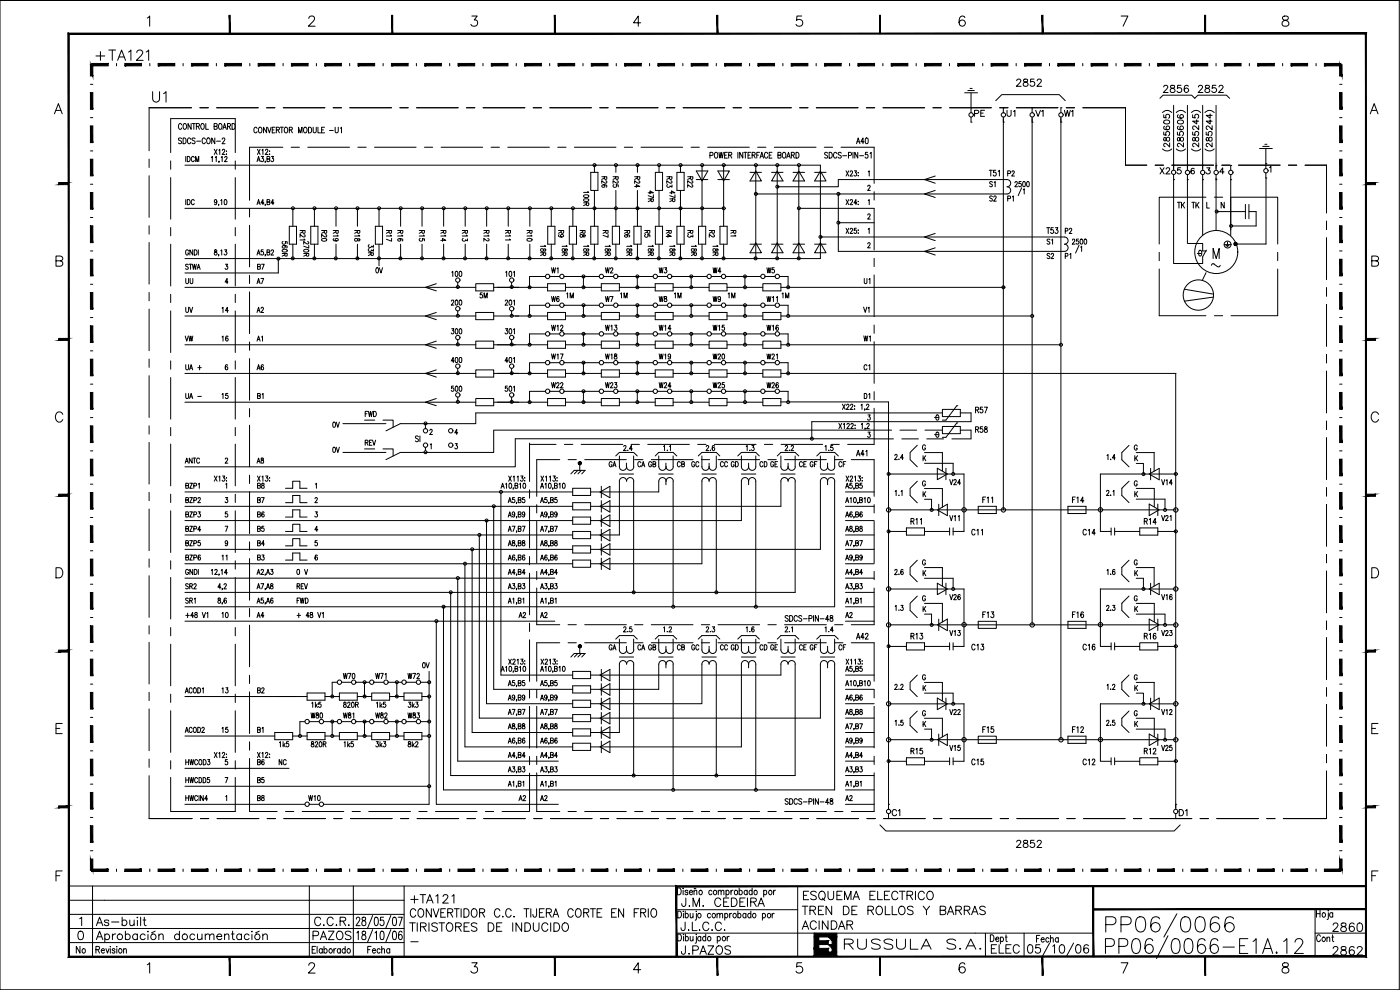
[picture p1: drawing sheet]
<svg xmlns="http://www.w3.org/2000/svg" width="420mm" height="297mm" viewBox="0 0 420 297" stroke-linecap="round" stroke-linejoin="round" font-family="sans-serif">
<defs><g id="words">
<text font-size="11" x="330.6" y="282.2">PP06/0066</text>
<g font-size="6.6">
<text x="27.5" y="19.4">+TA121</text>
<text x="44.4" y="31.7">U1</text>
<text x="252.2" y="286.1">RUSSULA S.A.</text>
</g>
<g font-size="6.2">
<text x="122.1" y="272.3">+TA121</text>
<text x="239.9" y="271.3">ESQUEMA ELECTRICO</text>
<text x="121.7" y="280.8">TIRISTORES DE INDUCIDO</text>
<text x="398.6" y="280.8">2860</text>
<text x="92.8" y="283.3">PAZOS</text>
</g>
<g font-size="5.7">
<text x="203.2" y="273">J.M. CEDEIRA</text>
<text x="239.5" y="275.5">TREN DE ROLLOS Y BARRAS</text>
<text x="27.5" y="279">As-built</text>
<text x="93.1" y="279">C.C.R.</text>
<text x="239.5" y="280.1">ACINDAR</text>
<text x="203.2" y="287.5">J.PAZOS</text>
<text x="296.3" y="287.2">ELEC</text>
<text x="398.6" y="287.9">2862</text>
</g>
<g font-size="5.3">
<text x="303.7" y="27.2">2852</text>
<text x="347.8" y="28.9">2856</text>
<text x="358.4" y="28.9">2852</text>
<text x="303.7" y="255.4">2852</text>
<text x="21.5" y="287.2">No</text>
</g>
<g font-size="4.9">
<text x="291.4" y="36">PE</text>
<text x="300.9" y="36">U1</text>
<text x="309.7" y="36">V1</text>
<text x="318.2" y="36">W1</text>
<text x="255.8" y="44.4">A40</text>
<text x="295.6" y="54">T51</text>
<text x="346.8" y="53.3">X2</text>
<text x="183.1" y="57.5" transform="rotate(-90 183.1 57.5)">R26</text>
<text x="193" y="57.5" transform="rotate(-90 193 57.5)">R24</text>
<text x="308.3" y="60" transform="rotate(-90 308.3 60)">/1</text>
<text x="203.6" y="61.7" transform="rotate(-90 203.6 61.7)">47R</text>
<text x="295.6" y="61.7">S2</text>
<text x="301.3" y="61.7">P1</text>
<text x="312.9" y="71.3">T53</text>
<text x="109" y="73.7" transform="rotate(-90 109 73.7)">R18</text>
<text x="118.5" y="73.7" transform="rotate(-90 118.5 73.7)">R17</text>
<text x="128.4" y="73.7" transform="rotate(-90 128.4 73.7)">R15</text>
<text x="147.8" y="73.7" transform="rotate(-90 147.8 73.7)">R12</text>
<text x="164.7" y="78" transform="rotate(-90 164.7 78)">18R</text>
<text x="184.1" y="78" transform="rotate(-90 184.1 78)">18R</text>
<text x="198.6" y="72.3">R4</text>
<text x="203.6" y="78" transform="rotate(-90 203.6 78)">18R</text>
<text x="325.6" y="77.3" transform="rotate(-90 325.6 77.3)">/1</text>
<text x="76.2" y="82.2">B7</text>
<text x="111.5" y="83.3">0V</text>
<text x="164.4" y="83.3">W1</text>
<text x="180.6" y="83.3">W2</text>
<text x="196.5" y="83.3">W3</text>
<text x="212.7" y="83.3">W4</text>
<text x="229" y="83.3">W5</text>
<text x="54.7" y="86.4">UU</text>
<text x="75.8" y="86.4">A7</text>
<text x="258.2" y="86.4">U1</text>
<text x="54.3" y="103.7">VW</text>
<text x="65.3" y="103.7">16</text>
<text x="75.8" y="103.7">A1</text>
<text x="257.9" y="103.7">W1</text>
<text x="291.4" y="125.2">R57</text>
<text x="102.7" y="129.5" transform="rotate(-90 102.7 129.5)">0V</text>
<text x="108.3" y="126.3">FWD</text>
<text x="291.4" y="130.9">R58</text>
<text x="255.8" y="137.9">A41</text>
<text x="181.7" y="141.5">GA</text>
<text x="190.1" y="141.5">CA</text>
<text x="193.3" y="141.5">GB</text>
<text x="202.1" y="141.5">CB</text>
<text x="206.4" y="141.5">GC</text>
<text x="214.8" y="141.5">CC</text>
<text x="218.4" y="141.5">GD</text>
<text x="226.8" y="141.5">CD</text>
<text x="230" y="141.5">GE</text>
<text x="238.8" y="141.5">CE</text>
<text x="242" y="141.5">GF</text>
<text x="250.5" y="141.5">CF</text>
<text x="76.2" y="147.8">B8</text>
<text x="283.6" y="146.8">V24</text>
<text x="347.5" y="146.8">V14</text>
<text x="320.7" y="152">F14</text>
<text x="272" y="158.4">R11</text>
<text x="342.2" y="158.4">R14</text>
<text x="76.2" y="165.1">B4</text>
<text x="54.3" y="182.4">SR1</text>
<text x="87.8" y="182.4">FWD</text>
<text x="283.6" y="181.3">V26</text>
<text x="347.5" y="181.3">V16</text>
<text x="65.3" y="186.6">10</text>
<text x="75.8" y="186.6">A4</text>
<text x="154.5" y="186.6">A2</text>
<text x="160.9" y="186.6">A2</text>
<text x="252.6" y="186.6">A2</text>
<text x="293.9" y="186.6">F13</text>
<text x="320.7" y="186.6">F16</text>
<text x="255.8" y="193">A42</text>
<text x="272" y="193">R13</text>
<text x="290.3" y="196.1">C13</text>
<text x="323.8" y="196.1">C16</text>
<text x="342.2" y="193">R16</text>
<text x="125.6" y="201.8">0V</text>
<text x="65.3" y="209.2">13</text>
<text x="80.1" y="209.2" transform="rotate(-90 80.1 209.2)">B2</text>
<text x="102" y="205">W70</text>
<text x="111.5" y="205">W71</text>
<text x="121.4" y="205">W72</text>
<text x="111.5" y="225.4">3k3</text>
<text x="272" y="227.5">R15</text>
<text x="283.6" y="226.5">V15</text>
<text x="342.2" y="227.5">R12</text>
<text x="347.5" y="226.5">V25</text>
<text x="290.3" y="230.7">C15</text>
<text x="323.8" y="230.7">C12</text>
<text x="266.7" y="245.9">C1</text>
<text x="352.8" y="245.9">D1</text>
<text x="394.1" y="283.6">Cont</text>
</g>
<g font-size="4.4">
<text x="97.7" y="40.9">-U1</text>
<text x="301.3" y="54">P2</text>
<text x="186.3" y="57.5" transform="rotate(-90 186.3 57.5)">R25</text>
<text x="202.5" y="57.5" transform="rotate(-90 202.5 57.5)">R23</text>
<text x="208.8" y="57.5" transform="rotate(-90 208.8 57.5)">R22</text>
<text x="295.6" y="57.1">S1</text>
<text x="177.4" y="62.8" transform="rotate(-90 177.4 62.8)">100R</text>
<text x="196.8" y="61.7" transform="rotate(-90 196.8 61.7)">47R</text>
<text x="352.1" y="63.5">TK</text>
<text x="356.3" y="63.5">TK</text>
<text x="218" y="72">R1</text>
<text x="318.6" y="71.3">P2</text>
<text x="92.4" y="73.4" transform="rotate(-90 92.4 73.4)">R21</text>
<text x="93.5" y="78" transform="rotate(-90 93.5 78)">270R</text>
<text x="98.8" y="73.7" transform="rotate(-90 98.8 73.7)">R20</text>
<text x="102.3" y="73.4" transform="rotate(-90 102.3 73.4)">R19</text>
<text x="112.9" y="78" transform="rotate(-90 112.9 78)">33R</text>
<text x="121.7" y="73.7" transform="rotate(-90 121.7 73.7)">R16</text>
<text x="134.8" y="73.7" transform="rotate(-90 134.8 73.7)">R14</text>
<text x="141.1" y="73.7" transform="rotate(-90 141.1 73.7)">R13</text>
<text x="160.5" y="73.7" transform="rotate(-90 160.5 73.7)">R10</text>
<text x="170" y="72.3" transform="rotate(-90 170 72.3)">R9</text>
<text x="171.1" y="78" transform="rotate(-90 171.1 78)">18R</text>
<text x="176.4" y="72.3" transform="rotate(-90 176.4 72.3)">R8</text>
<text x="177.4" y="78" transform="rotate(-90 177.4 78)">18R</text>
<text x="183.4" y="72.3" transform="rotate(-90 183.4 72.3)">R7</text>
<text x="189.8" y="72.3" transform="rotate(-90 189.8 72.3)">R6</text>
<text x="190.5" y="78" transform="rotate(-90 190.5 78)">18R</text>
<text x="195.8" y="72.3" transform="rotate(-90 195.8 72.3)">R5</text>
<text x="196.8" y="78" transform="rotate(-90 196.8 78)">18R</text>
<text x="208.8" y="72.3" transform="rotate(-90 208.8 72.3)">R3</text>
<text x="209.9" y="78" transform="rotate(-90 209.9 78)">18R</text>
<text x="215.2" y="72.3" transform="rotate(-90 215.2 72.3)">R2</text>
<text x="216.3" y="78" transform="rotate(-90 216.3 78)">18R</text>
<text x="312.9" y="74.4">S1</text>
<text x="312.9" y="78.7">S2</text>
<text x="318.6" y="78.7">P1</text>
<text x="54.7" y="94.9">UV</text>
<text x="65.3" y="94.9">14</text>
<text x="75.8" y="94.9">A2</text>
<text x="134.1" y="92.8">200</text>
<text x="142.9" y="90.7">5M</text>
<text x="150.3" y="92.8">201</text>
<text x="164.4" y="91.7">W6</text>
<text x="169" y="90.7">1M</text>
<text x="180.6" y="91.7">W7</text>
<text x="184.9" y="90.7">1M</text>
<text x="196.5" y="91.7">W8</text>
<text x="201.1" y="90.7">1M</text>
<text x="212.7" y="91.7">W9</text>
<text x="217.3" y="90.7">1M</text>
<text x="229" y="91.7">W11</text>
<text x="233.5" y="90.7">1M</text>
<text x="257.9" y="94.9">V1</text>
<text x="134.1" y="101.2">300</text>
<text x="150.3" y="101.2">301</text>
<text x="164.4" y="100.2">W12</text>
<text x="180.6" y="100.2">W13</text>
<text x="196.5" y="100.2">W14</text>
<text x="212.7" y="100.2">W15</text>
<text x="229" y="100.2">W16</text>
<text x="54.7" y="112.2">UA +</text>
<text x="75.8" y="112.2">A6</text>
<text x="134.1" y="110.1">400</text>
<text x="150.3" y="110.1">401</text>
<text x="164.4" y="109">W17</text>
<text x="180.6" y="109">W18</text>
<text x="196.5" y="109">W19</text>
<text x="212.7" y="109">W20</text>
<text x="229" y="109">W21</text>
<text x="261.8" y="112.2" transform="rotate(-90 261.8 112.2)">C1</text>
<text x="134.1" y="118.5">500</text>
<text x="150.3" y="118.5">501</text>
<text x="164.4" y="117.5">W22</text>
<text x="180.6" y="117.5">W23</text>
<text x="196.5" y="117.5">W24</text>
<text x="212.7" y="117.5">W25</text>
<text x="229" y="117.5">W26</text>
<text x="54.7" y="120.6">UA -</text>
<text x="65.3" y="120.6">15</text>
<text x="76.2" y="120.6">B1</text>
<text x="258.2" y="120.6">D1</text>
<text x="98.8" y="136.9">0V</text>
<text x="108.3" y="134.8">REV</text>
<text x="127" y="133.7" transform="rotate(-90 127 133.7)">SI</text>
<text x="75.8" y="140.1">A8</text>
<text x="54.7" y="152">BZP2</text>
<text x="76.2" y="152">B7</text>
<text x="54.7" y="156.3">BZP3</text>
<text x="76.2" y="156.3">B6</text>
<text x="76.2" y="160.5">B5</text>
<text x="283.6" y="157.3">V11</text>
<text x="290.3" y="161.6">C11</text>
<text x="323.8" y="161.6">C14</text>
<text x="347.5" y="157.3">V21</text>
<text x="54.7" y="169.3">BZP6</text>
<text x="65.3" y="169.3">11</text>
<text x="76.2" y="169.3">B3</text>
<text x="87.8" y="173.6">0 V</text>
<text x="54.3" y="177.8">SR2</text>
<text x="87.8" y="177.8">REV</text>
<text x="210.6" y="190.9">2.3</text>
<text x="283.6" y="191.9">V13</text>
<text x="347.5" y="191.9">V23</text>
<text x="181.7" y="196.1">GA</text>
<text x="190.1" y="196.1">CA</text>
<text x="193.3" y="196.1">GB</text>
<text x="202.1" y="196.1">CB</text>
<text x="206.4" y="196.1">GC</text>
<text x="214.8" y="196.1">CC</text>
<text x="218.4" y="196.1">GD</text>
<text x="226.8" y="196.1">CD</text>
<text x="230" y="196.1">GE</text>
<text x="238.8" y="196.1">CE</text>
<text x="242" y="196.1">GF</text>
<text x="250.5" y="196.1">CF</text>
<text x="92.4" y="213.4">1k5</text>
<text x="111.8" y="213.4">1k5</text>
<text x="121.4" y="213.4">3k3</text>
<text x="283.6" y="215.5">V22</text>
<text x="347.5" y="215.5">V12</text>
<text x="54.3" y="220.8">ACOD2</text>
<text x="65.3" y="220.8">15</text>
<text x="76.2" y="220.8">B1</text>
<text x="92.1" y="216.6">W80</text>
<text x="102" y="216.6">W81</text>
<text x="111.5" y="216.6">W82</text>
<text x="121.4" y="216.6">W83</text>
<text x="293.9" y="220.8">F15</text>
<text x="320.7" y="220.8">F12</text>
<text x="76.2" y="230.7">B6</text>
<text x="82.5" y="230.7">NC</text>
<text x="76.2" y="236">B5</text>
<text x="76.2" y="241.3">B8</text>
<text x="91.4" y="241.3">W10</text>
<text x="154.5" y="241.3">A2</text>
<text x="160.9" y="241.3">A2</text>
<text x="252.6" y="241.3">A2</text>
</g>
<text font-size="2.6" x="122.1" y="283.6">-</text>
</g></defs>
<!-- layer: 2 -->
<g fill="#000" stroke="#000" stroke-width=".3">
<path d="M248.6 283.4h1.1v1.2zM248.6 281.1h1.1v1.2z"/>
<path d="M47.5 19v.8l5-.8zM47.5 19.8l5-.8v.8z"/>
<path d="M57.4 19v.8l5-.8zM57.4 19.8l5-.8v.8z"/>
<path d="M67.4 19v.8l5.1-.8zM67.4 19.8l5.1-.8v.8z"/>
<path d="M77.5 19v.8l5-.8zM77.5 19.8l5-.8v.8z"/>
<path d="M87.5 19v.8l5-.8zM87.5 19.8l5-.8v.8z"/>
<path d="M97.5 19v.8l4.9-.8zM97.5 19.8l4.9-.8v.8z"/>
<path d="M107.4 19v.8l5-.8zM107.4 19.8l5-.8v.8z"/>
<path d="M117.5 19v.8l5-.8zM117.5 19.8l5-.8v.8z"/>
<path d="M127.5 19v.8l5-.8zM127.5 19.8l5-.8v.8z"/>
<path d="M137.5 19v.8l5-.8zM137.5 19.8l5-.8v.8z"/>
<path d="M147.4 19v.8l5-.8zM147.4 19.8l5-.8v.8z"/>
<path d="M157.4 19v.8l5.1-.8zM157.4 19.8l5.1-.8v.8z"/>
<path d="M167.5 19v.8l5-.8zM167.5 19.8l5-.8v.8z"/>
<path d="M177.5 19v.8l5-.8zM177.5 19.8l5-.8v.8z"/>
<path d="M187.5 19v.8l4.9-.8zM187.5 19.8l4.9-.8v.8z"/>
<path d="M197.4 19v.8l5-.8zM197.4 19.8l5-.8v.8z"/>
<path d="M207.4 19v.8l5.1-.8zM207.4 19.8l5.1-.8v.8z"/>
<path d="M217.5 19v.8l5-.8zM217.5 19.8l5-.8v.8z"/>
<path d="M227.5 19v.8l5-.8zM227.5 19.8l5-.8v.8z"/>
<path d="M237.4 19v.8l5-.8zM237.4 19.8l5-.8v.8z"/>
<path d="M247.4 19v.8l5-.8zM247.4 19.8l5-.8v.8z"/>
<path d="M257.5 19v.8l5-.8zM257.5 19.8l5-.8v.8z"/>
<path d="M267.5 19v.8l5-.8zM267.5 19.8l5-.8v.8z"/>
<path d="M277.5 19v.8l4.9-.8zM277.5 19.8l4.9-.8v.8z"/>
<path d="M287.4 19v.8l5-.8zM287.4 19.8l5-.8v.8z"/>
<path d="M297.4 19v.8l5.1-.8zM297.4 19.8l5.1-.8v.8z"/>
<path d="M307.5 19v.8l5-.8zM307.5 19.8l5-.8v.8z"/>
<path d="M317.5 19v.8l5-.8zM317.5 19.8l5-.8v.8z"/>
<path d="M327.4 19v.8l5-.8zM327.4 19.8l5-.8v.8z"/>
<path d="M337.4 19v.8l5-.8zM337.4 19.8l5-.8v.8z"/>
<path d="M347.4 19v.8l5.1-.8zM347.4 19.8l5.1-.8v.8z"/>
<path d="M357.5 19v.8l5-.8zM357.5 19.8l5-.8v.8z"/>
<path d="M367.5 19v.8l4.9-.8zM367.5 19.8l4.9-.8v.8z"/>
<path d="M377.4 19v.8l5-.8zM377.4 19.8l5-.8v.8z"/>
<path d="M387.4 19v.8l5-.8zM387.4 19.8l5-.8v.8z"/>
<path d="M397.5 19v.8l4.9-.8zM397.5 19.8l4.9-.8v.8z"/>
<path d="M402 19.4l.8 3.4v-3.4zM402 19.4l.8 3.4h-.8z"/>
<path d="M27.1 27.8v5h.8zM27.1 27.8h.8v5z"/>
<path d="M27.1 19.4v3.4h.8zM27.1 19.4h.8v3.4z"/>
<path d="M402 27.8l.8 5v-5zM402 27.8l.8 5h-.8z"/>
<path d="M402 37.8l.8 5v-5zM402 37.8l.8 5h-.8z"/>
<path d="M27.1 47.8v5h.8zM27.1 47.8h.8v5z"/>
<path d="M27.1 37.8v5h.8zM27.1 37.8h.8v5z"/>
<path d="M402 47.8l.8 5v-5zM402 47.8l.8 5h-.8z"/>
<path d="M402 57.8l.8 5v-5zM402 57.8l.8 5h-.8z"/>
<path d="M27.1 67.8v5h.8zM27.1 67.8h.8v5z"/>
<path d="M27.1 57.8v5h.8zM27.1 57.8h.8v5z"/>
<path d="M402 67.8l.8 5v-5zM402 67.8l.8 5h-.8z"/>
<path d="M402 77.8l.8 5v-5zM402 77.8l.8 5h-.8z"/>
<path d="M27.1 87.8v5h.8zM27.1 87.8h.8v5z"/>
<path d="M27.1 77.8v5h.8zM27.1 77.8h.8v5z"/>
<path d="M402 87.8l.8 5v-5zM402 87.8l.8 5h-.8z"/>
<path d="M402 97.8l.8 5v-5zM402 97.8l.8 5h-.8z"/>
<path d="M27.1 107.8v5h.8zM27.1 107.8h.8v5z"/>
<path d="M27.1 97.8v5h.8zM27.1 97.8h.8v5z"/>
<path d="M402 107.8l.8 5v-5zM402 107.8l.8 5h-.8z"/>
<path d="M402 117.8l.8 5v-5zM402 117.8l.8 5h-.8z"/>
<path d="M27.1 127.8v5h.8zM27.1 127.8h.8v5z"/>
<path d="M27.1 117.8v5h.8zM27.1 117.8h.8v5z"/>
<path d="M402 127.8l.8 5v-5zM402 127.8l.8 5h-.8z"/>
<path d="M402 137.8l.8 5v-5zM402 137.8l.8 5h-.8z"/>
<path d="M27.1 147.8v5h.8zM27.1 147.8h.8v5z"/>
<path d="M27.1 137.8v5h.8zM27.1 137.8h.8v5z"/>
<path d="M402 147.8l.8 5v-5zM402 147.8l.8 5h-.8z"/>
<path d="M402 157.8l.8 5v-5zM402 157.8l.8 5h-.8z"/>
<path d="M27.1 167.8v5h.8zM27.1 167.8h.8v5z"/>
<path d="M27.1 157.8v5h.8zM27.1 157.8h.8v5z"/>
<path d="M402 167.8l.8 5v-5zM402 167.8l.8 5h-.8z"/>
<path d="M402 177.8l.8 5v-5zM402 177.8l.8 5h-.8z"/>
<path d="M27.1 187.8v5h.8zM27.1 187.8h.8v5z"/>
<path d="M27.1 177.8v5h.8zM27.1 177.8h.8v5z"/>
<path d="M402 187.8l.8 5v-5zM402 187.8l.8 5h-.8z"/>
<path d="M402 197.8l.8 5v-5zM402 197.8l.8 5h-.8z"/>
<path d="M27.1 207.8v5h.8zM27.1 207.8h.8v5z"/>
<path d="M27.1 197.8v5h.8zM27.1 197.8h.8v5z"/>
<path d="M402 207.8l.8 5v-5zM402 207.8l.8 5h-.8z"/>
<path d="M402 217.7l.8 5.1v-5.1zM402 217.7l.8 5.1h-.8z"/>
<path d="M27.1 227.8v5h.8zM27.1 227.8h.8v5z"/>
<path d="M27.1 217.7v5.1h.8zM27.1 217.7h.8v5.1z"/>
<path d="M402 227.8l.8 5v-5zM402 227.8l.8 5h-.8z"/>
<path d="M402 237.8l.8 5v-5zM402 237.8l.8 5h-.8z"/>
<path d="M27.1 247.8v5h.8zM27.1 247.8h.8v5z"/>
<path d="M27.1 237.8v5h.8zM27.1 237.8h.8v5z"/>
<path d="M402 247.8l.8 5v-5zM402 247.8l.8 5h-.8z"/>
<path d="M402 257.8l.8 3.3v-3.3zM402 257.8l.8 3.3h-.8z"/>
<path d="M27.1 257.8v3.3h.8zM27.1 257.8h.8v3.3z"/>
<path d="M27.5 261.5h5v-.7zM27.5 260.8h5l-5 .7z"/>
<path d="M37.5 261.5h5v-.7zM37.5 260.8h5l-5 .7z"/>
<path d="M47.5 261.5h5v-.7zM47.5 260.8h5l-5 .7z"/>
<path d="M57.4 261.5h5v-.7zM57.4 260.8h5l-5 .7z"/>
<path d="M67.4 261.5h5.1v-.7zM67.4 260.8h5.1l-5.1 .7z"/>
<path d="M77.5 261.5h5v-.7zM77.5 260.8h5l-5 .7z"/>
<path d="M87.5 261.5h5v-.7zM87.5 260.8h5l-5 .7z"/>
<path d="M97.5 261.5h4.9v-.7zM97.5 260.8h4.9l-4.9 .7z"/>
<path d="M107.4 261.5h5v-.7zM107.4 260.8h5l-5 .7z"/>
<path d="M117.5 261.5h5v-.7zM117.5 260.8h5l-5 .7z"/>
<path d="M127.5 261.5h5v-.7zM127.5 260.8h5l-5 .7z"/>
<path d="M137.5 261.5h5v-.7zM137.5 260.8h5l-5 .7z"/>
<path d="M147.4 261.5h5v-.7zM147.4 260.8h5l-5 .7z"/>
<path d="M157.4 261.5h5.1v-.7zM157.4 260.8h5.1l-5.1 .7z"/>
<path d="M167.5 261.5h5v-.7zM167.5 260.8h5l-5 .7z"/>
<path d="M177.5 261.5h5v-.7zM177.5 260.8h5l-5 .7z"/>
<path d="M187.5 261.5h4.9v-.7zM187.5 260.8h4.9l-4.9 .7z"/>
<path d="M197.4 261.5h5v-.7zM197.4 260.8h5l-5 .7z"/>
<path d="M207.4 261.5h5.1v-.7zM207.4 260.8h5.1l-5.1 .7z"/>
<path d="M217.5 261.5h5v-.7zM217.5 260.8h5l-5 .7z"/>
<path d="M227.5 261.5h5v-.7zM227.5 260.8h5l-5 .7z"/>
<path d="M237.4 261.5h5v-.7zM237.4 260.8h5l-5 .7z"/>
<path d="M247.4 261.5h5v-.7zM247.4 260.8h5l-5 .7z"/>
<path d="M257.5 261.5h5v-.7zM257.5 260.8h5l-5 .7z"/>
<path d="M267.5 261.5h5v-.7zM267.5 260.8h5l-5 .7z"/>
<path d="M277.5 261.5h4.9v-.7zM277.5 260.8h4.9l-4.9 .7z"/>
<path d="M287.4 261.5h5v-.7zM287.4 260.8h5l-5 .7z"/>
<path d="M297.4 261.5h5.1v-.7zM297.4 260.8h5.1l-5.1 .7z"/>
<path d="M307.5 261.5h5v-.7zM307.5 260.8h5l-5 .7z"/>
<path d="M317.5 261.5h5v-.7zM317.5 260.8h5l-5 .7z"/>
<path d="M327.4 261.5h5v-.7zM327.4 260.8h5l-5 .7z"/>
<path d="M337.4 261.5h5v-.7zM337.4 260.8h5l-5 .7z"/>
<path d="M347.4 261.5h5.1v-.7zM347.4 260.8h5.1l-5.1 .7z"/>
<path d="M357.5 261.5h5v-.7zM357.5 260.8h5l-5 .7z"/>
<path d="M367.5 261.5h4.9v-.7zM367.5 260.8h4.9l-4.9 .7z"/>
<path d="M377.4 261.5h5v-.7zM377.4 260.8h5l-5 .7z"/>
<path d="M387.4 261.5h5v-.7zM387.4 260.8h5l-5 .7z"/>
<path d="M397.5 261.5h4.9v-.7zM397.5 260.8h4.9l-4.9 .7z"/>
<path d="M245.7 281.1l-1.4 3.5h1.4zM244.3 281.1h1.4l-1.4 3.5z"/>
<path d="M245.7 282.3v1.1l2.9-1.1zM245.7 283.4l2.9-1.1v1.1z"/>
<path d="M244.3 286.8l4.3-2.2v2.2zM244.3 284.6v2.2l4.3-2.2z"/>
<path d="M249.7 281.1v4.6l1.4-4.6zM251.1 281.1v4.6h-1.4z"/>
<path d="M248.6 285.7l2.5 1.1v-1.1zM248.6 285.7l2.5 1.1h-2.5z"/>
</g>
<g fill="none" stroke="#000" stroke-width=".3">
<path d="M54.9 19v.8M64.9 19v.8M75 19v.8M85 19v.8M95 19v.8M104.9 19v.8M115 19v.8M125 19v.8M135 19v.8M144.9 19v.8M154.9 19v.8M165 19v.8"/>
<path d="M175 19v.8M185 19v.8M194.9 19v.8M204.9 19v.8M215 19v.8M225 19v.8M234.9 19v.8M244.9 19v.8M255 19v.8M265 19v.8M275 19v.8M284.9 19v.8"/>
<path d="M294.9 19v.8M305 19v.8M315 19v.8M325 19v.8M334.9 19v.8M344.9 19v.8M355 19v.8M365 19v.8M374.9 19v.8M384.9 19v.8M395 19v.8M402.4 19v.8"/>
<path d="M27.1 25.3h.8M27.1 35.3h.8M51.2 35.6v10.2M301.1 35.6v117.4M309.8 35.6v151.8M318.4 35.6v186.3M348.9 33.8a1.84 1.84 0 0 1 2.8 0M349.2 39.6v.9l.8 .1a.65 .65 0 0 1 0-1 .65 .65 0 0 1 1 .1 .65 .65 0 0 1-.3 1M349.2 34.4v.9l.8 .1a.63 .63 0 0 1 0-1 .63 .63 0 0 1 .9 .1 .63 .63 0 0 1-.2 1M349.3 36.3l.7-.3a.76 .76 0 0 1 1 .7 .96 .96 0 0 1-.9 .5 .96 .96 0 0 1-.9-.7zM349.5 37.9l-.2 .1a.88 .88 0 0 0 .6 1 .88 .88 0 0 0 1.1-.6 .57 .57 0 0 0-.5-.6 .57 .57 0 0 0-.6 .5 .57 .57 0 0 0 .5 .6M352.2 31.6v17.4"/>
<path d="M353 33.8a1.8 1.8 0 0 1 2.8 0M353.4 39.6v.9l.8 .1a.65 .65 0 0 1-.1-1 .65 .65 0 0 1 1 .1 .65 .65 0 0 1-.3 1M353.4 36.3l.8-.3a.76 .76 0 0 1 1 .7 1 1 0 0 1-1 .5 1 1 0 0 1-.8-.7zM353.7 37.9l-.3 .1a.59 .59 0 0 0 .3 .8h1.2a.57 .57 0 0 0 .1-.9 .57 .57 0 0 0-.9 .2 .57 .57 0 0 0 .5 .8M353.7 34.4l-.3 .1a.89 .89 0 0 0 .7 1.1 .89 .89 0 0 0 1.1-.6 .55 .55 0 0 0-.5-.6 .55 .55 0 0 0-.6 .5 .55 .55 0 0 0 .5 .6M356.4 31.6v19.5M357.6 33.8a1.8 1.8 0 0 1 2.7 0M357.9 39.6v.9l.8 .1a.65 .65 0 0 1 0-1 .65 .65 0 0 1 1 .1 .65 .65 0 0 1-.3 1M357.9 34.4v.9l.8 .1a.63 .63 0 0 1 0-1 .63 .63 0 0 1 1 .1 .63 .63 0 0 1-.3 1M359.2 35.9v1.3l-1.3-.8h1.8M359.7 37.7v1.2l-.8-.9-.6-.2-.3 .2-.1 .5 .5 .3M360.9 31.6v19.5"/>
<path d="M361.6 33.8a1.84 1.84 0 0 1 2.8 0M362 39.6v.9l.8 .1a.65 .65 0 0 1-.1-1 .65 .65 0 0 1 1 .1 .65 .65 0 0 1-.3 1M363.2 35.9v1.3l-1.2-.8h1.8M363.2 34.2v1.3l-1.2-.9h1.8M363.8 37.7v1.2l-.9-.9-.6-.2-.2 .2-.1 .5 .4 .3M365 31.6v19.5M402 25.3h.8M402 35.3h.8M27.1 45.3h.8M27.1 55.3h.8M51.2 48.3v2.5M51.2 53.3v12.5"/>
<path d="M348.9 44.7a1.93 1.93 0 0 0 2.8 0M349.3 41.3v.9l.4 .1 .7-1.1a.59 .59 0 0 1 .7 .6 .59 .59 0 0 1-.7 .6l-.3-.3-.3-.8zM351 42.9v1.2l-.8-.8-.6-.3-.3 .2-.1 .5 .5 .3M352.2 53.9v25.1M353 44.7a1.88 1.88 0 0 0 2.8 0M353.4 41.3v.9l.4 .1 .8-1.1a.59 .59 0 0 1 .6 .6 .59 .59 0 0 1-.6 .6l-.4-.3-.2-.8zM355.2 42.9v1.2l-.9-.8-.6-.3-.3 .2v.5l.4 .3M356.4 52.4v20.7M357.6 44.7a1.88 1.88 0 0 0 2.7 0M358 41.3v.9l.4 .1 .8-1.1a.59 .59 0 0 1 .6 .6 .59 .59 0 0 1-.6 .6l-.4-.3-.2-.8zM359.7 42.9v1.2l-.8-.8-.6-.3-.3 .2-.1 .5 .5 .3M360.9 52.4v18.2"/>
<path d="M361.6 44.7a1.93 1.93 0 0 0 2.8 0M362.1 41.3v.9l.3 .1 .8-1.1a.59 .59 0 0 1 .6 .6 .59 .59 0 0 1-.6 .6l-.4-.3-.2-.8zM363.8 42.9v1.2l-.9-.8-.6-.3-.2 .2-.1 .5 .4 .3M365 52.4v16.6M369.4 49.6v1.5M369.4 52.4v18.3M379.9 49.1v1.5M379.9 51.9v1.5M379.9 53.4v19.8h-9M402 45.3h.8M402 55.3h.8M27.1 65.3h.8"/>
<path d="M27.1 75.3h.8M51.2 68.3v2.5M51.2 73.3v12.5M402 65.3h.8M402 75.3h.8M27.1 85.3h.8M27.1 95.3h.8M51.2 88.3v2.5M51.2 93.3v12.5M402 85.3h.8M402 95.3h.8M27.1 105.3h.8"/>
<path d="M27.1 115.3h.8M51.2 108.3v2.5M51.2 113.3v12.5M402 105.3h.8M402 115.3h.8M27.1 125.3h.8M27.1 135.3h.8M51.2 128.3v2.5M51.2 133.3v12.5M402 125.3h.8M402 135.3h.8M27.1 145.3h.8"/>
<path d="M27.1 155.3h.8M51.2 148.3v2.5M51.2 153.3v12.5M266.7 142.2v99.1M352.8 142.2v100.2M402 145.3h.8M402 155.3h.8M27.1 165.3h.8M27.1 175.3h.8M51.2 168.3v2.5M51.2 173.3v12.4M402 165.3h.8"/>
<path d="M402 175.3h.8M27.1 185.3h.8M27.1 195.3h.8M51.2 188.3v2.5M51.2 193.3v12.5M402 185.3h.8M402 195.3h.8M27.1 205.3h.8M27.1 215.3h.8M51.2 208.3v2.5M51.2 213.3v12.4M402 205.3h.8"/>
<path d="M402 215.3h.8M27.1 225.3h.8M27.1 235.3h.8M51.2 228.2v2.5M51.2 233.2v10.3M402 225.3h.8M402 235.3h.8M27.1 245.3h.8M27.1 255.3h.8M44.7 245.6h13M60.2 245.6h2.5M65.2 245.6h12.5"/>
<path d="M80.2 245.6h2.5M85.2 245.6h12.5M100.2 245.6h2.5M105.2 245.6h12.5M120.2 245.6h2.5M125.2 245.6h12.5M140.2 245.6h2.5M145.2 245.6h12.4M160.2 245.6h2.5M165.2 245.6h12.5M180.2 245.6h2.5M185.2 245.6h12.5"/>
<path d="M200.2 245.6h2.4M205.1 245.6h12.6M220.2 245.6h2.5M225.2 245.6h12.5M240.2 245.6h2.5M245.2 245.6h12.5M260.2 245.6h2.5M265.2 245.6h12.5M280.2 245.6h2.5M285.2 245.6h12.4M300.2 245.6h2.5M305.2 245.6h12.5"/>
<path d="M320.2 245.6h2.5M325.2 245.6h12.5M340.1 245.6h2.5M345.1 245.6h12.6M360.2 245.6h2.5M365.2 245.6h12.5M380.2 245.6h2.5M385.1 245.6h13M402 245.3h.8M402 255.3h.8M27.5 260.8v.7M35 260.8v.7"/>
<path d="M45 260.8v.7M54.9 260.8v.7M64.9 260.8v.7M75 260.8v.7M85 260.8v.7M95 260.8v.7M104.9 260.8v.7M115 260.8v.7M125 260.8v.7M135 260.8v.7M144.9 260.8v.7M154.9 260.8v.7"/>
<path d="M165 260.8v.7M175 260.8v.7M185 260.8v.7M194.9 260.8v.7M204.9 260.8v.7M215 260.8v.7M225 260.8v.7M234.9 260.8v.7M244.9 260.8v.7M255 260.8v.7M265 260.8v.7M275 260.8v.7"/>
<path d="M284.9 260.8v.7M294.9 260.8v.7M305 260.8v.7M315 260.8v.7M325 260.8v.7M334.9 260.8v.7M344.9 260.8v.7M355 260.8v.7M365 260.8v.7M374.9 260.8v.7M384.9 260.8v.7M395 260.8v.7"/>
<path d="M402 261.1h.8M245.7 281.1v1.2M245.7 283.4v1.2"/>
<circle cx="356.4" cy="51.7" r=".66"/>
<circle cx="361" cy="51.7" r=".66"/>
<circle cx="365" cy="51.7" r=".66"/>
<circle cx="369.4" cy="51.7" r=".66"/>
<circle cx="379.9" cy="51.2" r=".66"/>
</g>
<!-- layer: 0 -->
<path d="M298.8 30.2l1.9-1.8h17.2l1.8 1.8M348.1 29.5l.9-.9h8.6l1 .9 .9-.9h8.6l.9 .9M264.1 247.5l1.8 1.8h86.5l1.8-1.8" fill="none" stroke="#000" stroke-width=".3"/>
<!-- layer: 1 -->
<g fill="none" stroke="#000" stroke-width=".3">
<path d="M44.2 5.4l.7-.6v3.1M92.7 5.5l.6-.7h.6l.4 .3a.99 .99 0 0 1-.3 1.3l-1.5 1.5h2.1M141.6 4.8h1.6l-.9 1.2a.96 .96 0 0 1 1.1 1.1 .96 .96 0 0 1-1.3 .8l-.5-.2-.3-.4M192.3 6.8h-2.2l1.5-2v3.1M240.6 4.8h-1.4l-.1 1.3a1.08 1.08 0 0 1 1.6 0 1.08 1.08 0 0 1-.3 1.6 1.08 1.08 0 0 1-1.5-.4M289.6 5.3a.81 .81 0 0 0-1.3-.3 1.77 1.77 0 0 0 .4 2.9 .94 .94 0 0 0 1-.9 .94 .94 0 0 0-.9-1 .94 .94 0 0 0-1 .8M336.5 4.8h2l-1.4 3.1M385.1 5a.61 .61 0 0 0 .2 1 1.1 1.1 0 0 1 1.3 .4 1.1 1.1 0 0 1-.1 1.3 1.27 1.27 0 0 1-1.7-.4 1.15 1.15 0 0 1 1.4-1.3 .64 .64 0 0 0 .3-1l-.4-.2zM16.3 34.1l1.2-3 1.2 3M16.8 33.1h1.4M411.2 34.1l1.2-3 1.2 3M411.7 33.1h1.4"/>
<path d="M16.8 78.3l1.7-.2a.68 .68 0 0 0 0-1.1l-1.7-.2v3.1h1.3a.81 .81 0 0 0 .8-.8 .81 .81 0 0 0-.8-.8M411.7 78.3l1.7-.2a.68 .68 0 0 0 0-1.1l-1.7-.2v3.1h1.3a.8 .8 0 0 0 .7-.5 .8 .8 0 0 0-.1-.8l-.6-.3M18.8 124.3a1.14 1.14 0 0 0-1.2-.7 1.14 1.14 0 0 0-1 1.1v.8a1.13 1.13 0 0 0 .9 1.2 1.13 1.13 0 0 0 1.3-.8M413.7 124.3a1.14 1.14 0 0 0-1.3-.7 1.14 1.14 0 0 0-.9 1.1v.8a1.13 1.13 0 0 0 .9 1.2 1.13 1.13 0 0 0 1.3-.8M16.8 170.3h1a1.62 1.62 0 0 1 1.1 1.6 1.62 1.62 0 0 1-1.1 1.5h-1zM411.7 170.3h1a1.62 1.62 0 0 1 1.1 1.6 1.62 1.62 0 0 1-1.1 1.5h-1zM16.8 218.6h1.1M18.7 217.1h-1.9v3h1.9M411.7 218.6h1.1M413.6 217.1h-1.9v3h1.9M16.8 262.7h1.1M18.7 261.3h-1.9v3.1"/>
<path d="M20.7 270.1h100.6M20.7 274.3h100.6M20.7 278.6h100.6M20.8 265.8h182.2M27.8 265.8v21.2M92.8 265.8v21.2M106 265.8v21.2M121.3 265.8v21.2M203 273h36.4M203 280h125.1M203.3 266.4a1.02 1.02 0 0 1 1.2 1 1.02 1.02 0 0 1-1.2 1.1zM203.4 273.4a1.02 1.02 0 0 1 1.1 1 1.02 1.02 0 0 1-1.1 1z"/>
<path d="M205 266.4v.2zM205.1 274.1v1.3M205.7 274.3l.1-.2a.6 .6 0 0 1 .8 .6 .6 .6 0 0 1-.8 .6l-.1-.2M205.7 273.4v2M207.1 274.1l.1 1.2 .4 .1 .4-.4M208 274.1v1.3M209 274.1v1.6l-.4 .4M213.2 274.3l-.1-.2a.61 .61 0 0 0-.8 .6 .61 .61 0 0 0 .8 .6l.1-.2M215.2 274.4l.4-.3h.3l.1 1.3M215.2 274.1v1.3M216 274.4l.4-.3h.4l.1 1.3M217.5 274.3l.2-.2a.6 .6 0 0 1 .7 .6 .6 .6 0 0 1-.7 .6l-.2-.2"/>
<path d="M217.5 274.1v2M219 274.1v1.3M221.4 274.3l.2-.2a.6 .6 0 0 1 .8 .6 .6 .6 0 0 1-.8 .6l-.2-.2M221.4 273.4v2M221.8 266.4v2.1M223.9 274.3l-.2-.2a.6 .6 0 0 0-.8 .6 .6 .6 0 0 0 .8 .6l.2-.2M223.9 274.1v1.3M225.3 274.3l-.1-.2a.6 .6 0 0 0-.8 .6 .6 .6 0 0 0 .8 .6l.1-.2M225.3 273.4v2M225.7 266.4v2.1M228.8 274.3l.2-.2a.6 .6 0 0 1 .8 .6 .6 .6 0 0 1-.8 .6l-.2-.2M228.8 274.1v2"/>
<path d="M231.7 274.1v1.3M232.7 267.1l-.3 .1-.2 .5M239.4 265.9v21.1M307.3 280v7M394.7 280h15.3M394.7 272.7v14.3M395.1 273.2v2M395.1 274.1h1.1M396.2 273.2v2M398.7 273.2v.1zM411.7 262.7h1.1M413.6 261.3h-1.9v3.1"/>
<path d="M20.7 282.8h100.6M28.8 284.9l.9-.1 .1-.7-1-.1v2M29.3 284.9l.6 1.1M30.4 285.2h.9l-.1-.4a.59 .59 0 0 0-.8 .5 .59 .59 0 0 0 .8 .6l.1-.2M31.8 284.6l.5 1.4 .4-1.4M33.1 284v.1zM33.1 284.6v1.4M34.5 284.9l-.3-.3-.5 .1v.4l.7 .3 .1 .3-.3 .3-.5-.3M35.1 284v.1zM35.1 284.6v1.4M37.1 285l.4-.4 .3 .1 .1 1.3M37.1 284.6v1.4"/>
<path d="M44.2 289.5l.7-.6v3.1M92.7 289.6l.1-.4 .5-.3h.6l.4 .3a.99 .99 0 0 1-.3 1.3l-1.5 1.5h2.1M94.7 284h-1v2h1M95.2 284v2M96.7 284.9a.63 .63 0 0 0-1 .3 .63 .63 0 0 0 .7 .8l.3-.3M96.7 284.6v1.4M97.2 284.9a.63 .63 0 0 1 1.1 .3 .63 .63 0 0 1-.7 .8l-.4-.3M97.2 284v2M100.2 284.6v1.4M102.2 284.9a.58 .58 0 0 0-.9-.1 .58 .58 0 0 0 0 .9l.3 .3 .6-.3M102.2 284.6v1.4M103.6 284.9a.57 .57 0 0 0-.9-.1 .57 .57 0 0 0 0 .9l.4 .3 .5-.3"/>
<path d="M103.6 284v2M110.4 284.9h.6M111.4 284h-1v2M111.8 285.2h.9a.48 .48 0 0 0-.5-.6 .48 .48 0 0 0-.4 .6l.3 .8 .6-.3M114.1 284.9a.58 .58 0 0 0-.9-.1 .58 .58 0 0 0 0 .9l.3 .3 .6-.3M114.6 285l.3-.4 .4 .1 .1 1.3M114.6 284v2M117 284.9a.63 .63 0 0 0-1.1 .3 .63 .63 0 0 0 .7 .8l.4-.3M117 284.6v1.4M141.6 288.9h1.6l-.9 1.2a.98 .98 0 0 1 1.1 1.1 .98 .98 0 0 1-1.3 .8l-.5-.2-.3-.4M192.3 290.9h-2.2l1.5-2v3.1M203.4 280.3a1.02 1.02 0 0 1 1.1 1 1.02 1.02 0 0 1-1.1 1z"/>
<path d="M205.1 280.3v.2zM205.7 280.3v2M209 280.3v.2zM211.8 280.3v2M240.6 288.9h-1.4l-.1 1.3a1.08 1.08 0 0 1 1.6 0 1.08 1.08 0 0 1-.3 1.6 1.08 1.08 0 0 1-1.5-.4M289.6 289.3a.81 .81 0 0 0-1.3-.3 1.74 1.74 0 0 0 .5 3 .95 .95 0 0 0 .9-1 .95 .95 0 0 0-.9-.9 .95 .95 0 0 0-1 .8M297.2 280.5a1.09 1.09 0 0 1 1.1 .7 1.09 1.09 0 0 1-.3 1.2l-.8 .1zM301.9 280.5v1.6l.4 .4M311.1 281.6h.6M312.1 280.7h-1v2M312.5 281.9h.9a.47 .47 0 0 0-.5-.6 .47 .47 0 0 0-.4 .6l.3 .8 .6-.3M314.8 281.6a.58 .58 0 0 0-.9-.1 .58 .58 0 0 0 0 .9l.3 .3 .6-.3"/>
<path d="M315.3 281.7l.3-.4 .4 .1 .1 1.3M315.3 280.7v2M317.6 281.6a.57 .57 0 0 0-.8-.1 .57 .57 0 0 0 0 .9l.3 .3 .5-.3M317.6 281.3v1.4M336.5 288.9h2l-1.4 3.1M385.1 289a.6 .6 0 0 0 .2 1.1 1.1 1.1 0 0 1 1.2 .4 1.1 1.1 0 0 1 0 1.3 1.18 1.18 0 0 1-1.7-.4 1.18 1.18 0 0 1 1.4-1.3 .63 .63 0 0 0 .3-1.1l-.4-.1z"/>
<circle cx="209.9" cy="274.7" r=".62"/>
<circle cx="214.2" cy="274.7" r=".62"/>
<circle cx="220.5" cy="274.7" r=".62"/>
<circle cx="226.4" cy="274.7" r=".62"/>
<circle cx="230.8" cy="274.7" r=".62"/>
<circle cx="36.1" cy="285.2" r=".62"/>
<circle cx="99.2" cy="285.2" r=".62"/>
<circle cx="104.6" cy="285.2" r=".62"/>
</g>
<g fill="#000" stroke="#000" stroke-width=".3">
<path d="M68.8 4.6v5.5h.3zM68.8 4.6h.3v5.5z"/>
<path d="M117.6 4.6v5.5h.3zM117.6 4.6h.3v5.5z"/>
<path d="M166.4 4.6v5.5h.3zM166.4 4.6h.3v5.5z"/>
<path d="M215.1 4.6v5.5h.3zM215.1 4.6h.3v5.5z"/>
<path d="M263.9 4.6v5.5h.3zM263.9 4.6h.3v5.5z"/>
<path d="M312.7 4.6v5.5h.3zM312.7 4.6h.3v5.5z"/>
<path d="M361.5 4.6v5.5h.3zM361.5 4.6h.3v5.5z"/>
<path d="M17.6 54.8v.6l2.9-.6zM17.6 55.4l2.9-.6v.6z"/>
<path d="M410 54.8v.6l2.8-.6zM410 55.4l2.8-.6v.6z"/>
<path d="M17.6 101.5v.6l2.9-.6zM17.6 102.1l2.9-.6v.6z"/>
<path d="M410 101.5v.6l2.8-.6zM410 102.1l2.8-.6v.6z"/>
<path d="M17.6 148.3v.6l2.9-.6zM17.6 148.9l2.9-.6v.6z"/>
<path d="M410 148.3v.6l2.8-.6zM410 148.9l2.8-.6v.6z"/>
<path d="M17.6 195.1v.6l2.9-.6zM17.6 195.7l2.9-.6v.6z"/>
<path d="M410 195.1v.6l2.8-.6zM410 195.7l2.8-.6v.6z"/>
<path d="M17.6 241.8v.6l2.9-.6zM17.6 242.4l2.9-.6v.6z"/>
<path d="M410 241.8v.6l2.8-.6zM410 242.4l2.8-.6v.6z"/>
<path d="M328.1 272.7v.3l81.9-.3zM328.1 273l81.9-.3v.3z"/>
<path d="M328 265.9l.3 21.1v-21.1zM328 265.9l.3 21.1h-.3z"/>
<path d="M203.2 266.1h206.8v-.3zM202.9 265.8h207.1l-206.8 .3zM202.9 265.8l.3 21.2v-20.9zM202.9 265.8l.3 21.2h-.3z"/>
<path d="M20.5 9.9v277.3l.3-.3zM20.5 9.9l.3 .3v276.7zM20.5 9.9l.3 .3 389.3-.3zM20.8 10.2l389.3-.3-.3 .3zM410.1 9.9l-.3 .3 .3 277zM409.8 10.2l.3 277-.3-.3zM20.5 287.2h389.6l-.3-.3zM20.5 287.2l.3-.3h389z"/>
<path d="M68.8 287.1v5.5h.3zM68.8 287.1h.3v5.5z"/>
<path d="M117.6 287.1v5.5h.3zM117.6 287.1h.3v5.5z"/>
<path d="M166.4 287.1v5.5h.3zM166.4 287.1h.3v5.5z"/>
<path d="M215.1 287.1v5.5h.3zM215.1 287.1h.3v5.5z"/>
<path d="M263.9 287.1v5.5h.3zM263.9 287.1h.3v5.5z"/>
<path d="M312.7 287.1v5.5h.3zM312.7 287.1h.3v5.5z"/>
<path d="M361.5 287.1v5.5h.3zM361.5 287.1h.3v5.5z"/>
</g>
<!-- layer: 10 -->
<g fill="none" stroke="#000" stroke-width=".3">
<path d="M23.7 279.5a.82 .82 0 0 1 1.2 .4 1.21 1.21 0 0 1 .1 1.4 1.21 1.21 0 0 1-1.3 .5 2.13 2.13 0 0 1 0-2.3zM23.9 275.7l.6-.5v2.5M37.6 279.4v2.5M53.8 279.4v2.5M69.8 279.4v2.1l.1 .3 .5 .1M75.6 279.4v.2zM77.8 279.4l-1.1 .5M106.9 275.8l.1-.4a.57 .57 0 0 1 .8-.1 .57 .57 0 0 1 .1 .8l-1.1 1.6h1.3M108.8 275.3v.7a.86 .86 0 0 1 1 .7 .86 .86 0 0 1-.7 1 .91 .91 0 0 1-.5-1.1 .91 .91 0 0 1 1-.6 .54 .54 0 0 0-.2-.8zM108.8 279.5v.7a.94 .94 0 0 1 .9 .6 .94 .94 0 0 1-.3 1.1 .79 .79 0 0 1-.9-.8 .79 .79 0 0 1 1-.7l.2-.4-.1-.5zM111.8 274.7l-1.5 3.9M111.8 278.9l-1.5 3.9"/>
<path d="M112.6 275.3l.4-.1a1.71 1.71 0 0 1 0 2.5h-.2a2.13 2.13 0 0 1-.2-2.4zM112.6 279.9l.4-.5v2.5M114.3 279.5l.5-.1a1.82 1.82 0 0 1 0 2.5h-.2a1.47 1.47 0 0 1-.5-2zM115.1 275.2h-.9l-.1 1.1 .1-.2a.79 .79 0 0 1 1.1 .8 .79 .79 0 0 1-1.1 .7l-.2-.4M117.3 274.7l-1.6 3.9M117.3 278.9l-1.6 3.9M118 275.3l.4-.1a1.47 1.47 0 0 1 .5 2l-.2 .4-.4 .1a2.13 2.13 0 0 1-.3-2.4zM118 279.5l.4-.1a2.05 2.05 0 0 1 .3 2.4l-.4 .1a2.05 2.05 0 0 1-.3-2.4zM119.5 275.2h1.2l-.8 2.5M124.8 273.2a.83 .83 0 0 0-1-.5 .83 .83 0 0 0-.7 .9v.6a.83 .83 0 0 0 .7 1 .83 .83 0 0 0 1-.6M125.6 273l.3-.2a.89 .89 0 0 1 1.3 .8v.6a.88 .88 0 0 1-.9 1 .88 .88 0 0 1-.9-1zM129.5 272.7v2.5l-1.6-2.5v2.5"/>
<path d="M130 272.7l.9 2.5 .8-2.5M133.7 272.7h-1.4v2.5M134.4 273.8l1.4-.2v-.7l-1.4-.2v2.5M137.1 272.7v2.5M138.4 272.7v2.5M139.2 272.7a1.3 1.3 0 0 1 1.6 1.2 1.3 1.3 0 0 1-1.6 1.3zM141.6 273a.85 .85 0 0 1 1.1-.3 .85 .85 0 0 1 .5 .9v.6a.88 .88 0 0 1-.9 1 .88 .88 0 0 1-.9-1zM143.9 273.8l1.3-.1 .3-.3-.2-.5-1.4-.2v2.5M150 273.2a.85 .85 0 0 0-1-.5 .85 .85 0 0 0-.6 .9v.6a.85 .85 0 0 0 .6 1 .85 .85 0 0 0 1-.6M153.4 273.2a.85 .85 0 0 0-1-.5 .85 .85 0 0 0-.6 .9v.6a.85 .85 0 0 0 .6 1 .85 .85 0 0 0 1-.6M157.2 272.7h1.5M158 272.7v2.5"/>
<path d="M159.3 272.7v2.5M161 272.7v1.9l-.2 .5h-.7l-.2-.8M163.3 272.7h-1.4v2.5M164 273.8l1.4-.2v-.7l-1.4-.2v2.5M165.9 275.2l.9-2.5 .9 2.5M172 273.2a.85 .85 0 0 0-1-.5 .85 .85 0 0 0-.6 .9v.6a.85 .85 0 0 0 .6 1 .85 .85 0 0 0 1-.6M172.9 273l.4-.3a1.28 1.28 0 0 1 1.1 1.2 1.28 1.28 0 0 1-1.1 1.3l-.6-1zM175.2 273.8l1.4-.2v-.7l-1.4-.2v2.5M175.9 273.8l.8 1.4M177.2 272.7h1.5M177.9 272.7v2.5M179.2 273.8h.9"/>
<path d="M180.6 272.7h-1.4v2.5h1.4M183.6 273.8h.8M185 272.7h-1.4v2.5h1.4M187.2 272.7v2.5l-1.6-2.5v2.5M190.3 273.8h.9M191.7 272.7h-1.4v2.5M192.3 273.8l1.4-.2v-.7l-1.4-.2v2.5M193 273.8l.8 1.4M194.6 272.7v2.5M195.5 273a.84 .84 0 0 1 1.1-.3 .84 .84 0 0 1 .5 .9v.6a.88 .88 0 0 1-.9 1 .88 .88 0 0 1-.9-1zM205.6 276.7l-.1 2.3-.4 .2-.5-.1-.2-.7M206.7 279v.2z"/>
<path d="M207.8 276.7v2.5h1.4M209.8 279.1h.3zM212.7 277.3a.94 .94 0 0 0-1-.6 .94 .94 0 0 0-.8 .9v.6a.93 .93 0 0 0 .8 1 .93 .93 0 0 0 1-.6M213.6 279.1h.2zM216.5 277.3a.94 .94 0 0 0-1.1-.6 .94 .94 0 0 0-.7 .9v.6a.93 .93 0 0 0 .7 1 .93 .93 0 0 0 1.1-.6M217.3 279.1h.3zM28.9 281.9l1-2.5 1 2.5M29.3 281.1h1.2M31.5 280.6a.81 .81 0 0 1 1.1-.1 .81 .81 0 0 1 0 1.2 .81 .81 0 0 1-1.1-.1M31.5 280.2v2.6M33.7 280.2v1.7M37.6 280.6a.81 .81 0 0 1 1.2-.1 .81 .81 0 0 1 0 1.2 .81 .81 0 0 1-1.2-.1"/>
<path d="M41.2 280.6a.81 .81 0 0 0-1.2-.1 .81 .81 0 0 0 0 1.2 .81 .81 0 0 0 1.2-.1M41.2 280.2v1.7M43.6 280.6a.82 .82 0 0 0-1.3-.1 .82 .82 0 0 0 0 1.2 .82 .82 0 0 0 1.3-.1M44.4 280.4v1.5M47.7 280.7l.6-.5 .6 .2 .1 1.5M47.7 280.2v1.7M53.8 280.6a.82 .82 0 0 0-1.2-.1 .82 .82 0 0 0 0 1.2 .82 .82 0 0 0 1.2-.1M58.4 280.6a.81 .81 0 0 0-1.2-.1 .81 .81 0 0 0 0 1.2 .81 .81 0 0 0 1.2-.1M59.3 280.2l.1 1.6a.92 .92 0 0 0 1.2-.3M60.6 280.2v1.7M61.6 280.7l.6-.5 .6 .2 .1 1.5M61.6 280.2v1.7"/>
<path d="M62.9 280.7l.6-.5 .6 .2 .1 1.5M65.1 281h1.4a.79 .79 0 0 0-1.1-.7 .79 .79 0 0 0-.2 1.3l.5 .3 .8-.3M67.4 280.7l.6-.5 .6 .2 .1 1.5M67.4 280.2v1.7M69.4 280.2h.9M72.5 280.6a.81 .81 0 0 0-1.2-.1 .81 .81 0 0 0 0 1.2 .81 .81 0 0 0 1.2-.1M72.5 280.2v1.7M74.8 280.6a.81 .81 0 0 0-1.2-.1 .81 .81 0 0 0 0 1.2 .81 .81 0 0 0 1.2-.1M75.6 280.4v1.5M78.9 280.7l.6-.5 .6 .2 .1 1.5M78.9 280.2v1.7M308.7 283.6a.8 .8 0 0 1 1.2 .3l.1 .6a1.08 1.08 0 0 1-1 1.5 1.69 1.69 0 0 1-.3-2.4z"/>
<path d="M312.1 283.4h-1.2l-.1 1.1a.86 .86 0 0 1 1.3 0 .86 .86 0 0 1-.2 1.3 .86 .86 0 0 1-1.2-.3M315 282.9l-2.1 3.9M315.9 283.9l.6-.5v2.6M318.3 283.6a.77 .77 0 0 1 1.1 .3 1.32 1.32 0 0 1-.8 2.1 1.61 1.61 0 0 1-.3-2.4zM322.2 282.9l-2.1 3.9M323.1 283.6a.8 .8 0 0 1 1.2 .3l.1 .6a1.08 1.08 0 0 1-.9 1.5 1.69 1.69 0 0 1-.4-2.4zM326.6 283.8a.73 .73 0 0 0-.7-.4 .73 .73 0 0 0-.6 .5 1.59 1.59 0 0 0 .6 2.1 .78 .78 0 0 0 .9-.7 .78 .78 0 0 0-.7-.9 .78 .78 0 0 0-.9 .7M350.5 280.8l-3.4 6.8M376 282.5l1-.9v4.5M378.9 286.1l1.5-4.5 1.6 4.5M379.5 284.6h1.9M383.1 285.7l.2 .2-.2 .2-.2-.2z"/>
<path d="M385.2 282.5l1-.9v4.5M388.7 282.7l.4-.9 1.1-.2a1.12 1.12 0 0 1 .6 1.7l-2.3 2.8h2.7"/>
<circle cx="36" cy="281.1" r=".85"/>
<circle cx="46" cy="281.1" r=".84"/>
<circle cx="55.5" cy="281.1" r=".85"/>
<circle cx="77.2" cy="281.1" r=".84"/>
</g>
<!-- layer: 25PK -->
<g fill="none" stroke="#000" stroke-width=".3">
<path d="M51.2 35.6h19.4v10.2M57.5 32.3h-12.8v12.9M60 32.3h2.5M65 32.3h12.5M80 32.3h2.5M85 32.3h12.5M100 32.3h2.5M105 32.3h12.5M120 32.3h2.5M125 32.3h12.5M140 32.3h2.5M145 32.3h12.5"/>
<path d="M160 32.3h2.5M165 32.3h12.5M180 32.3h2.5M185 32.3h12.5M200 32.3h2.5M205 32.3h12.5M220 32.3h2.5M225 32.3h12.5M240 32.3h2.5M245 32.3h12.5M260 32.3h2.5M265 32.3h12.5"/>
<path d="M280 32.3h2.5M285 32.3h12.5M305 32.3h12.5M325 32.3h12.8v17.3h6.4M44.7 47.7v2.5M44.7 52.7v12.5M70.6 48.3v2.5M70.6 53.3v12.5M84.9 44.2h-10v15.9M87.4 44.2h2.5M92.4 44.2h12.5M107.4 44.2h2.5"/>
<path d="M112.4 44.2h12.5M127.4 44.2h2.5M132.4 44.2h12.5M147.4 44.2h2.5M152.4 44.2h12.5M167.4 44.2h2.5M172.4 44.2h12.5M187.4 44.2h2.5M192.4 44.2h12.5M207.4 44.2h2.5M212.4 44.2h12.5M227.4 44.2h2.5"/>
<path d="M232.4 44.2h12.5M247.4 44.2h2.5M252.4 44.2h9.9v10.8M262.3 57.5v2.5M351.7 49.6h12.5M361.9 59.2h-14v14M364.4 59.2h2.5M366.7 49.6h2.5M369.4 59.2h14.1v14M371.7 49.6h12.5M386.7 49.6h2.5M391.7 49.6h6.4v14.3"/>
<path d="M44.7 67.7v2.6M44.7 72.8v12.4M70.6 68.3v2.5M70.6 73.3v12.5M74.9 62.6v2.5M74.9 67.6v12.5M262.3 62.5v12.5M262.3 77.5v2.5M347.9 75.7v2.5M383.5 75.7v2.5M398.1 66.4v2.5M398.1 71.4v12.4"/>
<path d="M44.7 87.7v2.5M44.7 92.7v12.5M70.6 88.3v2.5M70.6 93.3v12.5M74.9 87.6v12.5M262.3 82.5v12.5M262.3 97.5v2.5M347.9 80.7v14h14M364.4 94.7h2.5M383.5 80.7v14h-14.1M398.1 86.3v2.5M398.1 91.3v12.6"/>
<path d="M44.7 107.7v2.5M44.7 112.7v12.6M70.6 108.3v2.5M70.6 113.3v12.5M74.9 107.6v12.5M262.3 102.5v12.5M398.1 106.4v2.5M398.1 111.4v12.5M44.7 127.7v2.5M44.7 132.7v12.5M70.6 128.3v2.5M70.6 133.3v12.5"/>
<path d="M74.9 122.6v2.5M74.9 127.6v12.5M158.9 133.3h8M158.9 133v11.5M168 137.9h-6.9v11M169.4 133.3h2.5M170.5 137.9h2.5M174.4 133.3h12.5M175.5 137.9h12.5M189.4 133.3h2.5M194.4 133.3h12.5M195.5 137.9h12.5"/>
<path d="M209.4 133.3h2.5M210.5 137.9h2.5M214.4 133.3h12.5M215.5 137.9h12.5M229.4 133.3h2.5M234.4 133.3h12.5M235.5 137.9h12.5M249.4 133.3h2.5M262.3 122.5v10.8h-7.9M262.3 137.9v11M398.1 126.4v2.4M398.1 131.3v12.5"/>
<path d="M44.7 147.7v2.5M44.7 152.7v12.5M70.6 148.3v2.5M70.6 153.3v12.5M74.9 147.6v12.5M158.9 147v2.5M158.9 152v12.5M161.1 151.4v2.5M161.1 156.4v12.5M262.3 151.4v2.5M262.3 156.4v12.5M398.1 146.3v2.5"/>
<path d="M398.1 151.4v12.5M44.7 167.7v2.5M44.7 172.7v12.5M70.6 173.3v12.4M74.9 167.6v12.5M158.9 167v2.5M158.9 172v12.5M161.1 176.4v11h6.9M161.1 171.4v2.5M262.3 171.4v2.5M262.3 176.4v11M398.1 166.4v2.5"/>
<path d="M398.1 171.4v12.4M44.7 187.7v2.5M44.7 192.7v12.5M70.6 188.3v2.5M70.6 193.3v12.5M74.9 187.6v12.5M158.9 187v2.5M158.9 192v12.5M168 192.9h-6.9v11.5M170.5 192.9h2.5M170.5 187.4h2.5M175.5 192.9h12.5"/>
<path d="M175.5 187.4h12.5M190.5 187.4h2.5M195.5 192.9h12.5M195.5 187.4h12.5M210.5 192.9h2.5M215.5 192.9h12.5M215.5 187.4h12.5M230.5 187.4h2.5M235.5 192.9h12.5M235.5 187.4h12.5M250.5 187.4h2.5M262.3 192.9v11.5"/>
<path d="M398.1 186.3v2.5M398.1 191.3v12.6M44.7 207.7v2.5M44.7 212.7v12.5M70.6 213.3v12.4M74.9 202.6v2.5M74.9 207.6v12.5M158.9 207v2.5M158.9 211.9v12.6M161.1 206.9v2.5M161.1 211.9v12.5M262.3 206.9v2.5"/>
<path d="M262.3 211.9v12.5M398.1 206.4v2.5M398.1 211.4v12.4M44.7 227.7v2.5M44.7 232.7v12.9M70.6 233.2v10.3h-19.4M70.6 228.2v2.5M74.9 227.6v15.9h8.3M74.9 222.6v2.5M158.9 232v11.5h-8.2M158.9 227v2.5M161.1 231.9v11.6h6.9"/>
<path d="M161.1 226.9v2.5M262.3 231.9v11.6h-6.8M262.3 226.9v2.5M398.1 226.3v2.5M398.1 231.3v14.3M85.7 243.5h2.5M90.7 243.5h12.5M105.7 243.5h2.5M110.7 243.5h12.5M125.7 243.5h2.5M130.7 243.5h12.5M145.7 243.5h2.5"/>
<path d="M170.5 243.5h2.5M175.5 243.5h12.5M190.5 243.5h2.5M195.5 243.5h12.5M210.5 243.5h2.5M215.5 243.5h12.5M230.5 243.5h2.5M235.5 243.5h12.5M250.5 243.5h2.5"/>
</g>
<!-- layer: 35 -->
<g fill="none" stroke="#000" stroke-width=".3">
<path d="M289.5 27.8h3.9M290.4 27.2h2M291.1 26.5h.7M291.4 27.8v4.5M55.5 49.6h190.7v28h-190.7M178.4 49.6v2.1M178.4 57.1v10.8M179.5 51.7h-2.2v5.4h2.2M184.8 49.6v2.1M184.8 57.1v10.8M191.3 49.6v2.1M191.3 57.1v10.8"/>
<path d="M196.7 51.7h2.1v5.4h-2.1zM197.8 49.6v2.1M197.8 57.1v10.8M203.2 51.7h2.1M203.2 57.1h2.1M204.2 49.6v2.1M204.2 57.1v10.8M209 51.3h3.4l-1.7 3zM209 53.9h3.4M210.7 49.6v18.3M215.4 51.3h3.5l-1.7 3zM215.4 53.9h3.5"/>
<path d="M217.2 49.6v18.3M225.1 51.7h3.4M226.8 51.3l1.7 3h-3.4zM226.8 58.2h.1M226.8 49.6v28M231.6 51.7h3.4M233.3 56h18.3v-2.1h50.6a1.08 1.08 0 0 1 1.1 1 1.08 1.08 0 0 1-1.1 1.1 1.08 1.08 0 0 1 1.1 1.1 1.08 1.08 0 0 1-1.1 1.1h-75.4M233.3 51.3l1.7 3h-3.4zM233.3 49.6v28M238 51.7h3.5M239.7 51.3l1.8 3h-3.5zM239.7 49.6v28"/>
<path d="M244.5 51.7h3.4M246.2 51.3l1.7 3h-3.4zM251.6 58.2v17.2h67.9a1.08 1.08 0 0 0 1-1.1 1.08 1.08 0 0 0-1-1 1.08 1.08 0 0 0 1-1.1 1.08 1.08 0 0 0-1-1.1h-73.3M280.7 57.1l-3.2 1.1 3.2 1.1M280.7 52.8l-3.2 1.1 3.2 1.1M378 44.6h3.8M379 43.9h1.9M379.6 43.3h.6M379.9 44.6v4.5M55.5 62.5h161.7M83.5 77.6v4.3h-28M87.9 62.5v5.4"/>
<path d="M87.9 73.3v4.3M89 67.9h-2.2v5.4h2.2M93.3 73.3h2.1M93.3 67.9h2.1M94.4 62.5v5.4M100.8 62.5v5.4M100.8 73.3v4.3M107.3 62.5v5.4M107.3 73.3v4.3M113.7 62.5v5.4M113.7 73.3v6.4M114.8 67.9h-2.2v5.4h2.2"/>
<path d="M120.2 62.5v5.4M120.2 73.3v4.3M126.7 62.5v5.4M126.7 73.3v4.3M133.1 62.5v5.4M133.1 73.3v4.3M139.6 62.5v5.4M139.6 73.3v4.3M146 62.5v5.4M146 73.3v4.3M152.5 62.5v5.4M152.5 73.3v4.3"/>
<path d="M159 62.5v5.4M159 73.3v4.3M165.4 62.5v5.4M166.5 67.9h-2.1v5.4h2.1M170.9 73.3h2.1M170.9 67.9h2.1M171.9 62.5v5.4M177.3 73.3h2.2M177.3 67.9h2.2M183.8 73.3h2.1M183.8 67.9h2.1M190.2 73.3h2.2"/>
<path d="M190.2 67.9h2.2M196.7 73.3h2.1M196.7 67.9h2.1M203.2 73.3h2.1M203.2 67.9h2.1M209.6 73.3h2.2M209.6 67.9h2.2M216.1 73.3h2.1M216.1 67.9h2.1M225.1 73.3h3.4M226.8 72.9l1.7 2.9h-3.4zM231.6 73.3h3.4"/>
<path d="M233.3 72.9l1.7 2.9h-3.4zM238 73.3h3.5M239.7 72.9l1.8 2.9h-3.5zM239.7 62.5h22.6M244.5 73.3h3.4M246.2 72.9l1.7 2.9h-3.4zM251.6 66.8h10.7M280.7 74.4l-3.2 1 3.2 1.1M280.7 70l-3.2 1.1 3.2 1.1M356.5 73.1h4.4v2.2h1.2M362 75l-1.1 2v2.1h-8.7M365.1 63.5h8.7"/>
<path d="M373.8 61.3v4.3M374.8 63.5h2.2v4.3h-7.6M374.8 61.3v4.3M55.5 94.8h87.3M55.5 86.2h87.3M130.9 85.1l-3.2 1.1 3.2 1.1M130.9 93.8l-3.2 1 3.2 1.1M137.4 84.7v1.5M137.4 93.3v1.5M142.8 87.3v-2.2h5.4v2.2M142.8 93.8h5.4v2.1h-5.4zM148.2 94.8h16.1"/>
<path d="M148.2 86.2h16.1M153.5 84.7v1.5M153.5 93.3v1.5M163.7 91.6h-4.8v3.2M163.7 83h-4.8v3.2M164.3 95.9v-2.1h5.4v2.1M164.3 87.3v-2.2h5.4v2.2M169.3 91.6h10.5M169.3 83h10.5M169.7 94.8h10.8M169.7 86.2h10.8M175.1 83v3.2"/>
<path d="M175.1 91.6v3.2M180.5 87.3v-2.2h5.4v2.2M180.5 95.9v-2.1h5.4v2.1M185.4 91.6h10.6M185.4 83h10.6M185.9 94.8h10.7M185.9 86.2h10.7M191.3 83v3.2M191.3 91.6v3.2M196.6 87.3v-2.2h5.4v2.2M196.6 95.9v-2.1h5.4v2.1M201.6 91.6h10.5"/>
<path d="M201.6 83h10.5M202 94.8h10.8M202 86.2h10.8M207.4 83v3.2M207.4 91.6v3.2M212.8 87.3v-2.2h5.4v2.2M212.8 95.9v-2.1h5.4v2.1M217.8 91.6h10.5M217.8 83h10.5M218.2 94.8h10.7M218.2 86.2h10.7M223.6 83v3.2"/>
<path d="M223.6 91.6v3.2M228.9 87.3v-2.2h5.5v2.2M228.9 95.9v-2.1h5.5v2.1M233.9 83h2.6v3.2M234.4 94.8h75.4M234.4 86.2h66.7M236.5 91.6v3.2M55.5 112h87.3M55.5 103.4h87.3M130.9 119.6l-3.2 1.1 3.2 1M130.9 111l-3.2 1 3.2 1.1M130.9 102.3l-3.2 1.1 3.2 1.1"/>
<path d="M137.4 101.9v1.5M137.4 110.6v1.4M137.4 119.2v1.5M142.8 119.6h5.4v2.1h-5.4zM142.8 111h5.4v2.1h-5.4zM142.8 102.3h5.4v2.2h-5.4zM148.2 112h16.1M148.2 103.4h16.1M153.5 101.9v1.5M153.5 110.6v1.4M153.5 119.2v1.5M163.7 108.8h-4.8v3.2"/>
<path d="M163.7 100.2h-4.8v3.2M163.7 117.4h-4.8v3.3M164.3 119.6h5.4v2.1h-5.4zM164.3 113.1v-2.1h5.4v2.1M164.3 104.5v-2.2h5.4v2.2M169.3 117.4h10.5M169.3 108.8h10.5M169.3 100.2h10.5M169.7 112h10.8M169.7 103.4h10.8M175.1 100.2v3.2M175.1 108.8v3.2"/>
<path d="M175.1 117.4v3.3M180.5 104.5v-2.2h5.4v2.2M180.5 113.1v-2.1h5.4v2.1M180.5 119.6h5.4v2.1h-5.4zM185.4 117.4h10.6M185.4 108.8h10.6M185.4 100.2h10.6M185.9 112h10.7M185.9 103.4h10.7M191.3 100.2v3.2M191.3 108.8v3.2M191.3 117.4v3.3"/>
<path d="M196.6 104.5v-2.2h5.4v2.2M196.6 113.1v-2.1h5.4v2.1M196.6 119.6h5.4v2.1h-5.4zM201.6 117.4h10.5M201.6 108.8h10.5M201.6 100.2h10.5M202 112h10.8M202 103.4h10.8M207.4 100.2v3.2M207.4 108.8v3.2M207.4 117.4v3.3M212.8 119.6h5.4v2.1h-5.4z"/>
<path d="M212.8 104.5v-2.2h5.4v2.2M212.8 113.1v-2.1h5.4v2.1M217.8 117.4h10.5M217.8 108.8h10.5M217.8 100.2h10.5M218.2 112h10.7M218.2 103.4h10.7M223.6 100.2v3.2M223.6 108.8v3.2M223.6 117.4v3.3M228.9 119.6h5.5v2.1h-5.5zM228.9 104.5v-2.2h5.5v2.2"/>
<path d="M228.9 113.1v-2.1h5.5v2.1M233.9 117.4h2.6v3.3M233.9 108.8h2.6v3.2M233.9 100.2h2.6v3.2M234.4 112h118.5M234.4 103.4h84M352.8 112v30.2M55.5 120.7h87.3M102.9 135.7h12.9M102.9 127.1h12.9M127.7 127.1v1.5M148.2 129.1v6.6h-28.1l-4.3 2.2"/>
<path d="M148.2 129.1h114.1M148.2 120.7h16.1M169.7 120.7h10.8M174 139v2.1M185.9 120.7h10.7M188 139v1.1M199.9 139v1.1M202 120.7h10.8M212.8 139v1.1M218.2 120.7h10.7M224.7 139v1.1M234.3 120.6h32.4v21.6"/>
<path d="M236.5 139v1.1M248.4 139v1.1M262.3 131.6h-107.7v8.5h-99.1M277.5 139h8.5v3.2M277.5 135.8h5.3v5.5M282.8 123.9h-140v3.2h-22.7l-4.3 2.2M282.8 122.8h5.4v2.2h-5.4zM282.8 128h5.4v2.1h-5.4zM287.1 126.9h.1M287.1 121.7h.1M287.1 126.9l-3.2 4.3h-1.1M287.1 121.7l-3.2 4.4h-1.1"/>
<path d="M288.2 123.9h3.2M291.4 126.5h-47.8v5.1M341 139.1h2.2v3.2M341 135.8h5.4v5.6M55.5 151.9h116.4M55.5 156.2h116.4M55.5 147.6h116.4M85.7 159.5h2.1v-2.2h2.2v2.2h2.2M85.7 150.8h2.1v-2.1h2.2v2.1h2.2M85.7 146.5h2.1v-2.1h2.2v2.1h2.2M85.7 155.1h2.1v-2.1h2.2v2.1h2.2M146 156.2v54.9h25.9"/>
<path d="M148.2 151.9v54.9h23.7M150.3 147.6v55h21.6M171.3 142.2l1-1.1h3.3l-1 1.1M171.9 159.5h5.3v2.1h-5.3zM171.9 155.1h5.3v2.2h-5.3zM171.9 146.5h5.3v2.2h-5.3zM171.9 150.8h5.3v2.2h-5.3zM173.4 141.1l-1 1.1M174.5 141.1l-1.1 1.1M177.2 151.9h57.2v-7.5a1.08 1.08 0 0 1 1-1.1 1.08 1.08 0 0 1 1.1 1.1 1.08 1.08 0 0 1 1.1-1.1 1.08 1.08 0 0 1 1.1 1.1l-.1 33.3h-183.1M180.1 151.9l2.9-1.7v3.5zM180.1 156.2l2.9-1.7v3.5z"/>
<path d="M180.1 147.6l2.9-1.7v3.4zM180.5 145.9v3.4M180.5 150.2v3.5M180.5 154.5v3.5M180.5 158.8v3.5M185.9 140a1.08 1.08 0 0 0 1.1 1.1 1.08 1.08 0 0 0 1-1.1M185.9 142.2h4.3M188 140a1.08 1.08 0 0 0 1.1 1.1 1.08 1.08 0 0 0 1.1-1.1M197.7 142.2h4.3M197.7 144.4v3.2h-20.5M197.7 144.4a1.08 1.08 0 0 1 1.1-1.1 1.08 1.08 0 0 1 1.1 1.1M197.7 140a1.08 1.08 0 0 0 1.1 1.1 1.08 1.08 0 0 0 1.1-1.1"/>
<path d="M199.9 144.4v1M199.9 144.4a1.08 1.08 0 0 1 1.1-1.1 1.08 1.08 0 0 1 1.1 1.1l-.1 37.7M199.9 140a1.08 1.08 0 0 0 1.1 1.1 1.08 1.08 0 0 0 1.1-1.1M210.7 140a1.08 1.08 0 0 0 1 1.1 1.08 1.08 0 0 0 1.1-1.1M210.7 142.2h4.3M212.8 140a1.08 1.08 0 0 0 1.1 1.1 1.08 1.08 0 0 0 1.1-1.1M222.5 140a1.08 1.08 0 0 0 1.1 1.1 1.08 1.08 0 0 0 1.1-1.1M222.5 142.2h4.3M224.7 144.4a1.08 1.08 0 0 0-1.1-1.1 1.08 1.08 0 0 0-1.1 1.1v11.8h-45.3M224.7 144.4a1.08 1.08 0 0 1 1-1.1 1.08 1.08 0 0 1 1.1 1.1v37.7M224.7 140a1.08 1.08 0 0 0 1 1.1 1.08 1.08 0 0 0 1.1-1.1M224.7 144.4v1"/>
<path d="M234.4 140a1.08 1.08 0 0 0 1 1.1 1.08 1.08 0 0 0 1.1-1.1M234.4 142.2h4.2M236.5 140a1.08 1.08 0 0 0 1.1 1.1 1.08 1.08 0 0 0 1.1-1.1M246.2 140a1.08 1.08 0 0 0 1.1 1.1 1.08 1.08 0 0 0 1.1-1.1M246.2 142.2h4.3M248.4 144.4a1.08 1.08 0 0 0-1.1-1.1 1.08 1.08 0 0 0-1.1 1.1v20.4h-69M248.4 144.4a1.08 1.08 0 0 1 1-1.1 1.08 1.08 0 0 1 1.1 1.1v37.7h-195M248.4 140a1.08 1.08 0 0 0 1 1.1 1.08 1.08 0 0 0 1.1-1.1M248.4 144.4v1M253.7 151.9h8.6M253.7 156.2h8.6M253.7 147.6h8.6"/>
<path d="M266.7 159.5h5.3M272 158.4v2.2h5.5v-2.2M277.5 149.8h2.1v3.2M277.5 159.5h7.5M277.5 146.6h5.3v5.6M281.3 140.5l3 1.7-3 1.7zM281.3 153l3-1.7v3.4zM281.7 151.3v3.4M283.9 140.5v3.4M285 158.4v2.2M286 158.4v2.2M289.3 153v6.5h-3.3"/>
<path d="M293.6 151.9h5.4v2.2h-5.4zM320.5 151.9v2.2h5.4v-2.2M330.2 153v6.5h3.3M333.5 158.4v2.2M334.5 159.5h7.6M334.5 158.4v2.2M341 146.5h5.4v5.5M341 149.8h8.6v3.2M342.1 158.4v2.2h5.4v-2.2M344.9 151.2l3 1.8-3 1.7zM344.9 142.2l3-1.7v3.5zM345.3 140.5v3.5"/>
<path d="M347.5 159.5h5.3M347.5 151.2v3.5M55.5 164.8h116.4M55.5 160.5h116.4M55.5 169.1h116.4M55.5 173.5h111M85.7 163.8h2.1v-2.2h2.2v2.2h2.2M85.7 168h2.1v-2.1h2.2v2.1h2.2M135.3 177.7v55h103.3l.1-33.4a1.08 1.08 0 0 0-1.1-1.1 1.08 1.08 0 0 0-1.1 1.1 1.08 1.08 0 0 0-1.1-1.1 1.08 1.08 0 0 0-1 1.1v3.3h-57.2M137.4 173.5v54.9h30.2M139.5 169.1v55h32.4M141.7 164.8v55h30.2"/>
<path d="M143.8 160.5v55h28.1M171.9 168h5.3v2.2h-5.3zM171.9 163.8h5.3v2.1h-5.3zM177.2 169.1h33.5v-24.7a1.08 1.08 0 0 1 1-1.1 1.08 1.08 0 0 1 1.1 1.1 1.08 1.08 0 0 1 1.1-1.1 1.08 1.08 0 0 1 1.1 1.1v33.3M177.2 160.5h8.7v-16.1a1.08 1.08 0 0 1 1.1-1.1 1.08 1.08 0 0 1 1 1.1 1.08 1.08 0 0 1 1.1-1.1 1.08 1.08 0 0 1 1.1 1.1v33.3M180.1 169.1l2.9-1.6v3.4zM180.1 160.6l2.9-1.8v3.5zM180.1 164.9l2.9-1.8v3.5zM180.5 163.1v3.5M180.5 167.5v3.4M253.7 164.8h8.6M253.7 177.7h8.6"/>
<path d="M253.7 160.5h8.6M253.7 169.1h8.6M253.7 173.5h8.6M277.5 173.5h8.5v3.2M277.5 170.3h5.3v5.5M281.3 175l3 1.7-3 1.7zM283.9 175v3.4M341 173.5h2.2v3.2M341 170.3h5.4v5.5M344.9 176.7l3-1.7v3.4zM345.3 175v3.4M55.5 186.4h111"/>
<path d="M130.9 186.4v54.9h36.7M133.1 182.1v54.9h117.4v-37.7a1.08 1.08 0 0 0-1.1-1.1 1.08 1.08 0 0 0-1 1.1M171.3 197.1l1-1h3.3l-1 1M173.4 196.1l-1 1M174 193.9v2.2M174.5 196.1l-1.1 1M185.9 195a1.08 1.08 0 0 0 1.1 1.1 1.08 1.08 0 0 0 1-1.1M185.9 197.1h4.3M188 193.9v1.1M188 195a1.08 1.08 0 0 0 1.1 1.1 1.08 1.08 0 0 0 1.1-1.1M197.7 197.1h4.3M197.7 199.3v7.5h-20.5"/>
<path d="M197.7 199.3a1.08 1.08 0 0 1 1.1-1.1 1.08 1.08 0 0 1 1.1 1.1M197.7 195a1.08 1.08 0 0 0 1.1 1.1 1.08 1.08 0 0 0 1.1-1.1M199.9 193.9v1.1M199.9 199.3v1.1M199.9 199.3a1.08 1.08 0 0 1 1.1-1.1 1.08 1.08 0 0 1 1.1 1.1l-.1 37.7M199.9 195a1.08 1.08 0 0 0 1.1 1.1 1.08 1.08 0 0 0 1.1-1.1M210.7 195a1.08 1.08 0 0 0 1 1.1 1.08 1.08 0 0 0 1.1-1.1M210.7 197.1h4.3M212.8 195a1.08 1.08 0 0 0 1.1 1.1 1.08 1.08 0 0 0 1.1-1.1M212.8 193.9v1.1M222.5 195a1.08 1.08 0 0 0 1.1 1.1 1.08 1.08 0 0 0 1.1-1.1M222.5 197.1h4.3"/>
<path d="M224.7 199.3a1.08 1.08 0 0 0-1.1-1.1 1.08 1.08 0 0 0-1.1 1.1v24.8h-45.3M224.7 199.3a1.08 1.08 0 0 1 1-1.1 1.08 1.08 0 0 1 1.1 1.1v37.7M224.7 195a1.08 1.08 0 0 0 1 1.1 1.08 1.08 0 0 0 1.1-1.1M224.7 193.9v1.1M224.7 199.3v1.1M234.4 195a1.08 1.08 0 0 0 1 1.1 1.08 1.08 0 0 0 1.1-1.1M234.4 197.1h4.2M236.5 195a1.08 1.08 0 0 0 1.1 1.1 1.08 1.08 0 0 0 1.1-1.1M236.5 193.9v1.1M246.2 195a1.08 1.08 0 0 0 1.1 1.1 1.08 1.08 0 0 0 1.1-1.1M246.2 197.1h4.3M248.4 199.3a1.08 1.08 0 0 0-1.1-1.1 1.08 1.08 0 0 0-1.1 1.1v16.2h-69"/>
<path d="M248.4 195a1.08 1.08 0 0 0 1 1.1 1.08 1.08 0 0 0 1.1-1.1M248.4 193.9v1.1M248.4 199.3v1.1M253.7 182.1h8.6M253.7 186.4h8.6M266.7 194h5.3M272 192.9v2.1h5.5v-2.1M277.5 194h7.5M277.5 181h5.3v5.6M277.5 184.3h2.1v3.2M281.3 187.5l3-1.8v3.5zM281.7 185.7v3.5"/>
<path d="M285 192.9v2.1M286 192.9v2.1M289.3 187.4v6.6h-3.3M293.6 186.4v2.1h5.4v-2.1M320.5 186.4v2.1h5.4v-2.1M330.2 187.4v6.6h3.3M333.5 192.9v2.1M334.5 194h7.6M334.5 192.9v2.1M341 184.3h8.6v3.2M341 181h5.4v5.5M342.1 192.9h5.4v2.1h-5.4z"/>
<path d="M344.9 185.7l3 1.8-3 1.7zM347.5 194h5.3M347.5 185.7v3.5M55.5 209h36.7M82.5 219.8h5.3v2.1h-5.3zM91.5 216.5h-1.5v4.3M92.2 219.8h5.3v2.1h-5.3zM92.2 210.1v-2.2h5.3v2.2M97.1 216.5h4.1M97.5 209h4.4M99.7 216.5v4.3M101.2 204.7h-1.5v4.3"/>
<path d="M101.9 219.8h5.3v2.1h-5.3zM101.9 207.9h5.3v2.2h-5.3zM106.8 216.5h4.1M106.8 204.7h4.1M107.2 209h4.3M109.4 204.7v4.3M109.4 216.5v4.3M111.5 210.1v-2.2h5.4v2.2M116.5 216.5h4.1M116.5 204.7h4.1M116.9 209h4.3M119.1 204.7v4.3"/>
<path d="M119.1 216.5v4.3M121.2 219.8h5.4v2.1h-5.4zM121.2 210.1v-2.2h5.4v2.2M126.2 216.5h2.6M126.2 204.7h2.6M126.6 209h2.2M128.8 201.5v39.8h-31.7M171.9 218.7h5.3v2.1h-5.3zM171.9 214.4h5.3v2.1h-5.3zM171.9 210.1h5.3v2.1h-5.3zM171.9 205.8h5.3v2.1h-5.3zM171.9 201.5h5.3v2.1h-5.3z"/>
<path d="M177.2 211.1h33.5v-11.8a1.08 1.08 0 0 1 1-1.1 1.08 1.08 0 0 1 1.1 1.1 1.08 1.08 0 0 1 1.1-1.1 1.08 1.08 0 0 1 1.1 1.1v33.4M177.2 219.8h8.7v-20.5a1.08 1.08 0 0 1 1.1-1.1 1.08 1.08 0 0 1 1 1.1 1.08 1.08 0 0 1 1.1-1.1 1.08 1.08 0 0 1 1.1 1.1v33.4M180.1 211.2l2.9-1.7v3.4zM180.1 202.6l2.9-1.7v3.4zM180.1 206.9l2.9-1.8v3.5zM180.1 215.5l2.9-1.7v3.4zM180.1 219.8l2.9-1.7v3.4zM180.5 200.9v3.4M180.5 205.1v3.5M180.5 209.5v3.4M180.5 213.8v3.4M180.5 218.1v3.4"/>
<path d="M253.7 215.5h8.6M253.7 202.6h8.6M253.7 219.8h8.6M253.7 206.8h8.6M253.7 211.1h8.6M277.5 215.5h5.3v5.6M277.5 208h8.5v3.2M277.5 204.8h5.3v5.4M277.5 218.8h2.1v3.2M281.3 209.5l3 1.7-3 1.7zM283.9 209.5v3.4M341 208h2.2v3.2"/>
<path d="M341 215.5h5.4v5.5M341 218.8h8.6v3.1M341 204.8h5.4v5.5M344.9 211.2l3-1.7v3.4zM345.3 209.5v3.4M55.5 235.9h73.3M55.5 230.5h31.2M55.5 220.8h27M87.8 220.8h4.4M97.5 220.8h4.4M107.2 220.8h4.3M111.5 221.9v-2.1h5.4v2.1"/>
<path d="M116.9 220.8h4.3M126.6 220.8h2.2M171.9 223h5.3v2.2h-5.3zM180.1 224.1l2.9-1.7v3.4zM180.5 222.4v3.4M253.7 237h8.6M253.7 232.7h8.6M253.7 224.1h8.6M253.7 228.4h8.6M266.7 228.4h5.3M272 227.4v2.1h5.5v-2.1M277.5 228.4h7.5"/>
<path d="M281.3 221.9l3-1.7v3.5zM281.7 220.2v3.5M285 227.4v2.1M286 227.4v2.1M289.3 221.9v6.5h-3.3M293.6 220.9h5.4v2.1h-5.4zM320.5 220.9v2.1h5.4v-2.1M330.2 221.9v6.5h3.3M333.5 227.4v2.1M334.5 228.4h7.6M334.5 227.4v2.1M342.1 227.4h5.4v2.1h-5.4z"/>
<path d="M344.9 220.2l3 1.7-3 1.8zM347.5 228.4h5.3M347.5 220.2v3.5M55.5 241.3h36M253.7 241.3h8.6"/>
<circle cx="178.4" cy="49.5" r=".44"/>
<circle cx="184.8" cy="49.5" r=".44"/>
<circle cx="191.3" cy="49.5" r=".44"/>
<circle cx="197.8" cy="49.5" r=".44"/>
<circle cx="204.2" cy="49.5" r=".44"/>
<circle cx="210.7" cy="49.5" r=".44"/>
<circle cx="217.2" cy="49.5" r=".44"/>
<circle cx="226.8" cy="49.5" r=".44"/>
<circle cx="226.8" cy="58.2" r=".44"/>
<circle cx="233.3" cy="56" r=".44"/>
<circle cx="233.3" cy="49.5" r=".44"/>
<circle cx="239.8" cy="49.5" r=".44"/>
<circle cx="251.6" cy="58.2" r=".44"/>
<circle cx="83.5" cy="77.6" r=".44"/>
<circle cx="87.9" cy="77.5" r=".44"/>
<circle cx="87.9" cy="62.5" r=".44"/>
<circle cx="94.4" cy="62.5" r=".44"/>
<circle cx="100.8" cy="77.5" r=".44"/>
<circle cx="100.9" cy="62.5" r=".44"/>
<circle cx="107.3" cy="77.5" r=".44"/>
<circle cx="107.3" cy="62.5" r=".44"/>
<circle cx="113.8" cy="62.5" r=".44"/>
<circle cx="120.2" cy="77.5" r=".44"/>
<circle cx="120.2" cy="62.5" r=".44"/>
<circle cx="126.6" cy="77.5" r=".44"/>
<circle cx="126.7" cy="62.5" r=".44"/>
<circle cx="133.1" cy="77.5" r=".44"/>
<circle cx="133.2" cy="62.5" r=".44"/>
<circle cx="139.6" cy="77.5" r=".44"/>
<circle cx="139.6" cy="62.5" r=".44"/>
<circle cx="146" cy="77.5" r=".44"/>
<circle cx="146.1" cy="62.5" r=".44"/>
<circle cx="152.5" cy="77.5" r=".44"/>
<circle cx="152.5" cy="62.5" r=".44"/>
<circle cx="158.9" cy="77.5" r=".44"/>
<circle cx="159" cy="62.5" r=".44"/>
<circle cx="165.5" cy="62.5" r=".44"/>
<circle cx="171.9" cy="62.5" r=".44"/>
<circle cx="184.8" cy="62.5" r=".44"/>
<circle cx="191.3" cy="62.5" r=".44"/>
<circle cx="210.7" cy="62.5" r=".44"/>
<circle cx="217.2" cy="62.5" r=".44"/>
<circle cx="226.8" cy="77.5" r=".44"/>
<circle cx="233.2" cy="77.5" r=".44"/>
<circle cx="239.7" cy="77.5" r=".44"/>
<circle cx="239.8" cy="62.5" r=".44"/>
<circle cx="246.2" cy="71.1" r=".44"/>
<circle cx="251.6" cy="66.8" r=".44"/>
<circle cx="365.1" cy="63.5" r=".44"/>
<circle cx="369.5" cy="67.8" r=".44"/>
<circle cx="137.4" cy="94.7" r=".44"/>
<circle cx="137.4" cy="86.1" r=".44"/>
<circle cx="137.4" cy="84" r=".66"/>
<circle cx="153.6" cy="94.7" r=".44"/>
<circle cx="153.6" cy="86.1" r=".44"/>
<circle cx="153.6" cy="84" r=".66"/>
<circle cx="158.9" cy="94.8" r=".44"/>
<circle cx="158.9" cy="86.2" r=".44"/>
<circle cx="175.1" cy="94.8" r=".44"/>
<circle cx="175.1" cy="86.2" r=".44"/>
<circle cx="175.1" cy="91.6" r=".44"/>
<circle cx="175.1" cy="82.9" r=".44"/>
<circle cx="191.3" cy="91.6" r=".44"/>
<circle cx="191.3" cy="86.2" r=".44"/>
<circle cx="191.3" cy="94.8" r=".44"/>
<circle cx="191.3" cy="82.9" r=".44"/>
<circle cx="207.5" cy="86.2" r=".44"/>
<circle cx="207.5" cy="82.9" r=".44"/>
<circle cx="207.5" cy="94.8" r=".44"/>
<circle cx="207.5" cy="91.6" r=".44"/>
<circle cx="223.6" cy="82.9" r=".44"/>
<circle cx="223.6" cy="86.2" r=".44"/>
<circle cx="223.6" cy="94.8" r=".44"/>
<circle cx="223.6" cy="91.6" r=".44"/>
<circle cx="236.5" cy="94.8" r=".44"/>
<circle cx="301.1" cy="86.2" r=".44"/>
<circle cx="309.8" cy="94.8" r=".44"/>
<circle cx="137.4" cy="103.3" r=".44"/>
<circle cx="137.4" cy="112" r=".44"/>
<circle cx="153.6" cy="103.3" r=".44"/>
<circle cx="153.6" cy="112" r=".44"/>
<circle cx="158.9" cy="103.4" r=".44"/>
<circle cx="158.9" cy="112" r=".44"/>
<circle cx="175.1" cy="103.4" r=".44"/>
<circle cx="175.1" cy="117.4" r=".44"/>
<circle cx="175.1" cy="112" r=".44"/>
<circle cx="175.1" cy="100.2" r=".44"/>
<circle cx="175.1" cy="108.8" r=".44"/>
<circle cx="191.3" cy="117.4" r=".44"/>
<circle cx="191.3" cy="100.2" r=".44"/>
<circle cx="191.3" cy="108.8" r=".44"/>
<circle cx="191.3" cy="112" r=".44"/>
<circle cx="191.3" cy="103.4" r=".44"/>
<circle cx="207.5" cy="112" r=".44"/>
<circle cx="207.5" cy="108.8" r=".44"/>
<circle cx="207.5" cy="100.2" r=".44"/>
<circle cx="207.5" cy="117.4" r=".44"/>
<circle cx="207.5" cy="103.4" r=".44"/>
<circle cx="223.6" cy="108.8" r=".44"/>
<circle cx="223.6" cy="112" r=".44"/>
<circle cx="223.6" cy="117.4" r=".44"/>
<circle cx="223.6" cy="103.4" r=".44"/>
<circle cx="223.6" cy="100.2" r=".44"/>
<circle cx="236.5" cy="112" r=".44"/>
<circle cx="236.5" cy="103.4" r=".44"/>
<circle cx="318.4" cy="103.4" r=".44"/>
<circle cx="127.7" cy="127" r=".44"/>
<circle cx="127.7" cy="135.7" r=".44"/>
<circle cx="135.3" cy="129.3" r=".66"/>
<circle cx="135.3" cy="133.6" r=".66"/>
<circle cx="137.4" cy="120.6" r=".44"/>
<circle cx="153.6" cy="120.6" r=".44"/>
<circle cx="158.9" cy="120.7" r=".44"/>
<circle cx="175.1" cy="120.7" r=".44"/>
<circle cx="191.3" cy="120.7" r=".44"/>
<circle cx="207.5" cy="120.7" r=".44"/>
<circle cx="223.6" cy="120.7" r=".44"/>
<circle cx="236.5" cy="120.7" r=".44"/>
<circle cx="243.6" cy="131.6" r=".44"/>
<circle cx="146" cy="156.2" r=".44"/>
<circle cx="148.2" cy="151.9" r=".44"/>
<circle cx="150.3" cy="147.6" r=".44"/>
<circle cx="266.7" cy="159.4" r=".44"/>
<circle cx="266.7" cy="142.2" r=".44"/>
<circle cx="279.6" cy="153" r=".44"/>
<circle cx="343.2" cy="142.2" r=".44"/>
<circle cx="352.9" cy="159.4" r=".44"/>
<circle cx="135.3" cy="177.7" r=".44"/>
<circle cx="137.4" cy="173.4" r=".44"/>
<circle cx="139.6" cy="169.1" r=".44"/>
<circle cx="141.7" cy="164.8" r=".44"/>
<circle cx="143.9" cy="160.5" r=".44"/>
<circle cx="190.2" cy="177.7" r=".44"/>
<circle cx="215" cy="177.7" r=".44"/>
<circle cx="343.2" cy="176.7" r=".44"/>
<circle cx="131" cy="186.4" r=".44"/>
<circle cx="133.1" cy="182" r=".44"/>
<circle cx="202" cy="182" r=".44"/>
<circle cx="226.8" cy="182" r=".44"/>
<circle cx="266.7" cy="193.9" r=".44"/>
<circle cx="279.6" cy="187.5" r=".44"/>
<circle cx="352.9" cy="193.9" r=".44"/>
<circle cx="99.7" cy="209" r=".44"/>
<circle cx="99.7" cy="216.5" r=".44"/>
<circle cx="109.4" cy="204.7" r=".44"/>
<circle cx="109.4" cy="209" r=".44"/>
<circle cx="109.4" cy="216.5" r=".44"/>
<circle cx="119.1" cy="209" r=".44"/>
<circle cx="119.1" cy="204.7" r=".44"/>
<circle cx="119.1" cy="216.5" r=".44"/>
<circle cx="128.8" cy="209" r=".44"/>
<circle cx="128.8" cy="204.7" r=".44"/>
<circle cx="128.8" cy="216.5" r=".44"/>
<circle cx="343.2" cy="211.2" r=".44"/>
<circle cx="90" cy="220.8" r=".44"/>
<circle cx="99.7" cy="220.8" r=".44"/>
<circle cx="109.4" cy="220.8" r=".44"/>
<circle cx="119.1" cy="220.8" r=".44"/>
<circle cx="128.8" cy="235.9" r=".44"/>
<circle cx="128.8" cy="220.8" r=".44"/>
<circle cx="190.2" cy="232.7" r=".44"/>
<circle cx="202" cy="237" r=".44"/>
<circle cx="215" cy="232.7" r=".44"/>
<circle cx="226.8" cy="237" r=".44"/>
<circle cx="266.7" cy="228.4" r=".44"/>
<circle cx="279.6" cy="222" r=".44"/>
<circle cx="352.9" cy="228.4" r=".44"/>
</g>
<!-- layer: 50 -->
<g fill="none" stroke="#000" stroke-width=".3">
<path d="M355.4 86.8l8.8 1.5M364.2 89.1l-8.8 1.3M266.7 142.2h22.6v10.8M266.7 153h86.1M352.8 142.2h-22.6v10.8M266.7 176.7h22.6v10.7M352.8 176.7h-22.6v10.7M266.7 187.5h86.1M266.7 211.2h22.6M289.3 211.1v10.8M330.2 211.2h22.6M330.2 211.1v10.8"/>
<path d="M266.7 221.9h86.1"/>
<circle cx="365" cy="75.6" r="6.5"/>
<circle cx="359.6" cy="88.5" r="4.6"/>
<circle cx="266.7" cy="153" r=".66"/>
<circle cx="301.1" cy="153" r=".66"/>
<circle cx="330.3" cy="153" r=".66"/>
<circle cx="266.7" cy="176.7" r=".66"/>
<circle cx="266.7" cy="187.5" r=".66"/>
<circle cx="289.3" cy="187.4" r=".66"/>
<circle cx="309.8" cy="187.5" r=".66"/>
<circle cx="330.3" cy="187.4" r=".66"/>
<circle cx="266.7" cy="211.2" r=".66"/>
<circle cx="266.7" cy="222" r=".66"/>
<circle cx="318.4" cy="222" r=".66"/>
<circle cx="330.3" cy="221.9" r=".66"/>
</g>
<!-- layer: 25K -->
<path d="M361.9 81.8l-1 2.2M114.9 126.1h3.1v2.1M114.9 134.7h3.1v2.1M262.3 131.7h5.8M262.3 129.1h5.3M270.1 129.1h5M270.6 131.7h5M277.6 129.1h5.2M278.1 131.7h5.1M285.7 131.7h5.7M288.2 129.1h3.2" fill="none" stroke="#000" stroke-width=".3"/>
<!-- layer: 25 -->
<g fill="none" stroke="#000" stroke-width=".3">
<path d="M54.5 37.5a.51 .51 0 0 0-.6-.4 .51 .51 0 0 0-.3 .6v.4a.51 .51 0 0 0 .3 .7 .51 .51 0 0 0 .6-.4M55.2 37.2a.86 .86 0 0 1 .9 .6 .86 .86 0 0 1-.5 1 .94 .94 0 0 1-.7-.7 .94 .94 0 0 1 .3-.9zM57.4 37.1v1.7l-1-1.7v1.7M57.7 37.1h.9M58.2 37.1v1.7M58.9 37.9l.8-.1 .1-.6-.9-.1v1.7M59.4 37.9l.5 .9M60.5 37.2a.86 .86 0 0 1 .9 .6 .86 .86 0 0 1-.5 1 .94 .94 0 0 1-.7-.7 .94 .94 0 0 1 .3-.9zM61.8 37.1v1.7h.8M64.3 37.9l.8-.1v-.6l-.8-.1v1.7l.8-.1 .1-.5-.3-.3M65.8 37.2a.8 .8 0 0 1 .9 .4 .8 .8 0 0 1-.2 1l-.1 .1a.8 .8 0 0 1-.9-.4 .8 .8 0 0 1 .2-1zM66.9 38.8l.5-1.7 .5 1.7"/>
<path d="M67.1 38.2h.6M68.3 37.9l.7-.1 .1-.6-.8-.1v1.7M68.7 37.9l.5 .9M69.6 37.1a.87 .87 0 0 1 1 .8 .87 .87 0 0 1-1 .9zM77.2 38.6a.5 .5 0 0 0-.6-.4 .5 .5 0 0 0-.4 .6v.4a.5 .5 0 0 0 .4 .7 .5 .5 0 0 0 .6-.4M77.8 38.3l.1-.1a.86 .86 0 0 1 .7 .8 .86 .86 0 0 1-.7 .9 1.13 1.13 0 0 1-.1-1.6zM80 38.2v1.7l-.9-1.7v1.7M80.3 38.2l.6 1.7 .5-1.7M81.7 39h.5M82.5 38.2h-.8v1.7h.8M82.9 39l.8-.1 .1-.6-.9-.1v1.7M83.4 39l.5 .9"/>
<path d="M84.1 38.2h.9M84.6 38.2v1.7M85.6 38.3l.1-.1a.86 .86 0 0 1 .7 .8 .86 .86 0 0 1-.7 .9 1.13 1.13 0 0 1-.1-1.6zM86.8 39l.8-.1 .2-.4-.4-.3h-.6v1.7M87.3 39l.5 .9M89.6 39.9v-1.7l.5 1.7 .5-1.7v1.7M91.4 38.3l.1-.1a.81 .81 0 0 1 .7 .8 .81 .81 0 0 1-.8 .8l-.3-.6zM92.6 38.2a.85 .85 0 0 1 .9 .8 .85 .85 0 0 1-.9 .9zM94 38.2v1.5l.4 .2 .3-.1 .2-.4v-1.2M95.4 38.2v1.7h.8M54.5 41.6l-.4-.2-.5 .2 .1 .5 .5 .2a.48 .48 0 0 1 .2 .7 .48 .48 0 0 1-.7 0l-.1-.1M54.9 41.4a.87 .87 0 0 1 1 .9 .87 .87 0 0 1-1 .8z"/>
<path d="M55.8 46.9v1.6M55.8 59.9v1.5M56.2 59.9a.77 .77 0 0 1 .9 .7 .77 .77 0 0 1-.9 .8zM56.2 46.9a.79 .79 0 0 1 .9 .8 .79 .79 0 0 1-.9 .8zM57.2 41.8a.51 .51 0 0 0-.6-.4 .51 .51 0 0 0-.3 .7v.3a.51 .51 0 0 0 .3 .7 .51 .51 0 0 0 .6-.4M58.3 47.3a.46 .46 0 0 0-.6-.4 .46 .46 0 0 0-.3 .6v.4a.46 .46 0 0 0 .3 .6 .46 .46 0 0 0 .6-.4M58.5 41.6l-.3-.2-.6 .2 .1 .5 .6 .2a.48 .48 0 0 1 .2 .7 .48 .48 0 0 1-.8 0l-.1-.1M58.7 48.5v-1.6l.5 1.6 .4-1.6v1.6M59 42.4h1.2M61.6 41.8a.51 .51 0 0 0-.6-.4 .51 .51 0 0 0-.3 .7v.3a.51 .51 0 0 0 .3 .7 .51 .51 0 0 0 .6-.4M62.3 41.5a.86 .86 0 0 1 .9 .6 .86 .86 0 0 1-.5 1 .96 .96 0 0 1-.4-1.6zM63.4 47.2l.3-.3v1.6"/>
<path d="M64.3 44.8l.9 1.5M64.5 41.4v1.7l-1-1.7v1.7M64.6 47.2l.3-.3v1.6M65 42.4h1.2M65.2 44.8l-.9 1.5M65.7 45.1l.3-.3v1.5M65.8 48.4l-.1 .4M66.4 47.2l.3-.3v1.6M66.7 41.8l.1-.3a.45 .45 0 0 1 .7 .2 .45 .45 0 0 1-.2 .6l-.7 .8h1M66.7 45.2l.3-.4 .4 .3-.7 1.2h.8M67.4 59.9a.77 .77 0 0 1 .8 .6 .77 .77 0 0 1-.5 .9l-.4-.3zM67.4 47.3l.2-.4 .6 .3-.8 1.3h.8"/>
<path d="M68 45.3h.1M68 46.2h.1M77.1 48.5l.5-1.6 .5 1.6M77.3 44.8l.8 1.5M77.3 48h.6M78.1 44.8l-.8 1.5M78.4 46.9h.7l-.4 .6a.46 .46 0 0 1 .4 .7 .46 .46 0 0 1-.8 0M78.6 45.1l.3-.3v1.5M79.7 48.4l-.2 .4M79.7 45.2l.2-.4 .5 .3-.8 1.2h.8M80.1 47.7l.8-.1v-.6l-.8-.1v1.6l.8-.1 .1-.4-.3-.3M80.9 45.3h.1"/>
<path d="M80.9 46.2h.1M81.4 46.9h.7l-.4 .6a.46 .46 0 0 1 .4 .7 .46 .46 0 0 1-.8 0M213.1 46.6h.8v-.8l-.8-.1v1.7M214.6 45.8l.2-.1a.89 .89 0 0 1 .7 .9 .89 .89 0 0 1-.7 .8 1.17 1.17 0 0 1-.2-1.6zM215.8 45.7l.3 1.7 .3-1.7 .3 1.7 .4-1.7M217.5 46.6h.5M218.3 45.7h-.8v1.7h.8M218.7 46.6l.8-.1 .1-.6-.9-.2v1.7M219.2 46.6l.4 .8M221.4 45.7v1.7M222.9 45.7v1.7l-.9-1.7v1.7M223.2 45.7h1"/>
<path d="M223.7 45.7v1.7M224.5 46.6h.5M225.3 45.7h-.8v1.7h.8M225.7 46.6l.8-.1v-.7l-.8-.1v1.7M226.2 46.6l.5 .8M227.1 46.6h.5M228 45.7h-.9v1.7M228.1 47.4l.5-1.7 .6 1.7M228.3 46.9h.6M230.4 46.1a.51 .51 0 0 0-.7-.4 .51 .51 0 0 0-.3 .7v.4a.5 .5 0 0 0 .4 .6 .5 .5 0 0 0 .6-.4M230.8 46.6h.6M231.7 45.7h-.9v1.7h.9"/>
<path d="M233.5 46.6l.8-.1 .1-.6-.9-.2v1.7l.9-.1v-.6l-.3-.1M234.9 46l.3-.3a.9 .9 0 0 1 .7 .9 .9 .9 0 0 1-.7 .8l-.4-.6zM236.1 47.4l.5-1.7 .6 1.7M236.3 46.9h.7M237.5 46.6l.8-.1v-.7l-.8-.1v1.7M238 46.6l.4 .8M238.9 45.7a.87 .87 0 0 1 .9 .9 .87 .87 0 0 1-.9 .8zM248.4 46l-.3-.3-.6 .3v.3l.9 .7-.3 .4-.6-.2M248.8 45.7a.87 .87 0 0 1 1 .9 .87 .87 0 0 1-1 .8zM251.2 46.1a.52 .52 0 0 0-.7-.4 .52 .52 0 0 0-.4 .7v.4a.52 .52 0 0 0 .4 .6 .52 .52 0 0 0 .7-.4M252.5 46l-.4-.3-.6 .3 .2 .4 .6 .3v.7h-.4l-.4-.2M252.9 46.7h1.2"/>
<path d="M253.9 59.9l.8 1.5M253.9 51.3l.8 1.5M254.6 46.6h.8l.1-.7-.9-.2v1.7M254.7 59.9l-.8 1.5M254.7 51.3l-.8 1.5M255.1 51.6a.38 .38 0 0 1 .5-.3 .38 .38 0 0 1 .2 .5l-.7 1h.8M256 45.7v1.7M256.4 51.3h.6l-.3 .5a.46 .46 0 0 1 .4 .8 .46 .46 0 0 1-.8-.1M257.4 45.7v1.7l-.9-1.7v1.7M257.6 51.8v.1zM257.6 52.6v.2zM258 46.7h1.2"/>
<path d="M260.4 45.7h-.6l-.1 .8a.5 .5 0 0 1 .7 0 .5 .5 0 0 1 0 .7 .5 .5 0 0 1-.8-.1M260.4 56a.36 .36 0 0 1 .5-.4 .36 .36 0 0 1 .2 .6l-.7 .9h.8M260.6 51.5l.3-.2v1.5M261.1 46l.4-.3v1.7M56.5 79.5l-.7-.2v.6l.7 .3v.4l-.3 .2-.5-.2M56.6 75.3a.46 .46 0 0 0-.6-.3 .46 .46 0 0 0-.3 .6v.3a.47 .47 0 0 0 .5 .6 .47 .47 0 0 0 .4-.6h-.3M56.8 79.3h.8M57.2 79.3v1.5M57.7 79.3l.3 1.5 .3-1.5 .3 1.5 .3-1.5M57.8 75v1.5l-.8-1.5v1.5M58.3 60.2l-.2-.3a.72 .72 0 0 0-.7 .7 .72 .72 0 0 0 .7 .8l.2-.3M58.3 75a.79 .79 0 0 1 .9 .7 .79 .79 0 0 1-.9 .8z"/>
<path d="M59.5 75v1.5M64.4 75v.5a.59 .59 0 0 1 .7 .3 .59 .59 0 0 1-.2 .7 .5 .5 0 0 1-.6-.5 .5 .5 0 0 1 .6-.4l.1-.6zM65.1 60.4l-.2 .4a.42 .42 0 0 1-.6-.5 .42 .42 0 0 1 .7-.2l-.1 1.3-.5-.2M65.7 61.4l-.1 .3M65.7 76.4l-.1 .4M66.3 60.2l.2-.3v1.5M66.3 75.3l.2-.3v1.5M67.4 75h.6l-.3 .6a.45 .45 0 0 1 .3 .6 .45 .45 0 0 1-.7 0M67.6 79.3h.7l-.4 .6a.45 .45 0 0 1 .5 .6 .45 .45 0 0 1-.8 0M77.1 61.4l.5-1.5 .5 1.5M77.1 76.5l.5-1.5 .5 1.5M77.3 60.9h.6"/>
<path d="M77.3 76h.6M79 75h-.6v.6a.45 .45 0 0 1 .6 .1 .45 .45 0 0 1 0 .6 .45 .45 0 0 1-.7-.1M79.2 60.9h-.9l.6-1v1.5M79.7 61.4l-.2 .3M79.7 76.4l-.2 .4M80.1 60.6l.8-.1v-.6h-.8v1.5h.8l.1-.5-.3-.3M80.1 75.7l.8-.1v-.5l-.8-.1v1.5l.8-.1 .1-.4-.3-.3M81.4 75.3a.38 .38 0 0 1 .5-.3 .38 .38 0 0 1 .1 .6l-.7 .9h.8M82.2 60.9h-.9l.6-1v1.5M84.7 76.1h1.5l-.1 .7h-.5l-.1-.7M84.8 75a.77 .77 0 0 1 .8-.3 .77 .77 0 0 1 .5 .8l-1.1 .1-.3-.3zM85 72.5a.46 .46 0 0 0-.1 .6 .46 .46 0 0 0 .6 .1 .46 .46 0 0 0 .1-.7h.6v.6"/>
<path d="M85.2 73.7a.4 .4 0 0 1 .4 .4 .4 .4 0 0 1-.5 .4l-.4-.4a.85 .85 0 0 1 .7-.4 .85 .85 0 0 1 .8 .5l-.2 .2M85.5 76.5l-.8 .4M151.7 69.2h1.5l-.1 .8-.5-.1-.1-.7M152.5 69.6l-.8 .4M152.9 70.5l.3 .3h-1.5M152.9 71.7l.3 .3h-1.5M253.9 68.5l.8 1.5M254.7 68.5l-.8 1.5M255.1 60.2a.38 .38 0 0 1 .6-.3 .38 .38 0 0 1 .1 .6l-.7 .9h.8M255.1 68.9a.38 .38 0 0 1 .5-.4 .38 .38 0 0 1 .2 .6l-.7 .9h.8M257 68.5h-.6l-.1 .7a.45 .45 0 0 1 .7 0 .45 .45 0 0 1-.1 .6 .45 .45 0 0 1-.6 0M257.2 60.9h-.9l.6-1v1.5"/>
<path d="M257.6 60.4h.1M257.6 61.3h.1M257.6 69v.2zM257.6 69.9v.1zM260.4 73.2a.36 .36 0 0 1 .5-.4 .36 .36 0 0 1 .2 .6l-.7 1h.8M260.4 64.5a.36 .36 0 0 1 .5-.3 .36 .36 0 0 1 .2 .6l-.7 .9h.8M260.6 60.2l.3-.3v1.5M260.6 68.8l.3-.3v1.5M359.3 76.1h1.3M359.9 75.2l.2-.1a.95 .95 0 0 1 .6 .9 .95 .95 0 0 1-.6 .8l-.3-.3zM362.2 60.7v1.7h.8M364.1 77.6v-3.1l.9 3.1 .9-3.1v3.1"/>
<path d="M364.3 79.2l1.3 .9 .5-.2 .1-.3M364.4 79.2h-.5l-.3 .4M367.4 60.7v1.7l-.9-1.7v1.7M367.5 73.4h1.8M367.9 73.7h.9M368.2 74h.3M368.4 72.6v.8M59.1 80.8l.5-1.5 .5 1.5M59.3 80.3h.6M68.4 84.6h-.8l.6-1v1.5M135.6 81.7l.3-.3v1.6M136.8 81.5l.1-.1a.89 .89 0 0 1 0 1.6l-.2-.3z"/>
<path d="M138 81.5l.1-.1a.89 .89 0 0 1 0 1.6l-.3-.3zM151.8 81.7l.3-.3v1.6M153 81.5l.1-.1a.89 .89 0 0 1 0 1.6l-.4-.7zM154.1 81.7l.3-.3v1.6M68.3 109.6l-.2-.2a.9 .9 0 0 0-.1 1.6 .46 .46 0 0 0 .4-.6 .46 .46 0 0 0-.6-.3l-.2 .4M55.6 139l.4-1.6 .5 1.6M55.8 138.5h.5M57.7 137.4v1.6l-.9-1.6v1.6M58 137.4h.8M58.3 137.4v1.6M59.9 137.8a.46 .46 0 0 0-.6-.4 .46 .46 0 0 0-.3 .6v.4a.46 .46 0 0 0 .3 .6 .46 .46 0 0 0 .6-.4M67.6 137.8a.36 .36 0 0 1 .5-.3 .36 .36 0 0 1 .1 .5l-.6 1h.8"/>
<path d="M129 129.2l.2-.4 .5 .3-.8 1.3h.9M129.1 133.4l.3-.3v1.6M136.6 133.1h.6l-.3 .6a.45 .45 0 0 1 .4 .7 .45 .45 0 0 1-.8 0M137.4 129.9h-.9l.6-1.1v1.6M184.8 136.8l1.1-1.1h4.3l1.1 1.1M187.2 134l.1-.3h.4l.2 .4-.8 1.1h.9M188.4 135.1h.1M189.8 134.7h-.9l.6-1v1.5M196.6 136.8l1.1-1.1h4.3l1.1 1.1M199.1 134l.3-.3v1.5M200.3 135.1h.1M200.9 134l.3-.3v1.5"/>
<path d="M209.5 136.8l1.2-1.1h4.3l1 1.1M212 134l.1-.3h.3l.3 .4-.8 1.1h.8M213.2 135.1h.1M214.5 133.9l-.3-.2a.74 .74 0 0 0-.5 .7 .74 .74 0 0 0 .6 .7 .43 .43 0 0 0 .1-.6 .43 .43 0 0 0-.6 0l-.1 .2M221.4 136.8l1.1-1.1h4.3l1.1 1.1M223.9 134l.3-.3v1.5M225 135.1h.1M225.6 133.7h.7l-.4 .5a.46 .46 0 0 1 .4 .7 .46 .46 0 0 1-.8 0M233.3 136.8l1.1-1.1h4.2l1.1 1.1M235.7 134l.1-.3h.3l.2 .4-.7 1.1h.8M236.9 135.1h.1M237.4 134l.1-.3h.4l.2 .4-.7 1.1h.8"/>
<path d="M245.1 136.8l1.1-1.1h4.3l1.1 1.1M247.6 134l.3-.3v1.5M248.8 135.1h.1M249.9 133.7h-.6v.6a.47 .47 0 0 1 .7 .1 .47 .47 0 0 1-.1 .6 .47 .47 0 0 1-.7-.1M251.8 127l.8 1.6M252.6 127l-.8 1.6M252.8 121.3l.9 1.5M253.1 127.3l.3-.3v1.6M253.7 121.3l-.9 1.5M254.1 121.7l.2-.4 .5 .3-.8 1.2h.8M254.2 127.4a.38 .38 0 0 1 .5-.4 .38 .38 0 0 1 .1 .6l-.7 1h.8M255.3 121.7l.2-.4 .4 .3-.7 1.2h.8"/>
<path d="M255.4 127.4a.38 .38 0 0 1 .4-.4 .38 .38 0 0 1 .2 .6l-.7 1h.8M256.5 121.8v.1zM256.5 122.7v.1zM256.6 127.5h.1M256.6 128.4h.1M258.4 121.6l.3-.3v1.5M258.5 127.3l.3-.3v1.6M259.6 122.8l-.1 .3M259.7 128.5l-.2 .4M260.1 121.7l.2-.4 .5 .3-.8 1.2h.8M260.1 127.4a.38 .38 0 0 1 .5-.4 .38 .38 0 0 1 .2 .6l-.7 1h.8M260.5 124.5h.7l-.4 .6a.46 .46 0 0 1 .4 .7 .46 .46 0 0 1-.8 0"/>
<path d="M260.5 129.7h.7l-.4 .5a.45 .45 0 0 1 .4 .7 .45 .45 0 0 1-.8 0M268.6 136.7l.2-.4 .4 .3-.7 1.3h.8M269.8 137.7v.2zM271.1 137.4h-.8l.5-1.1v1.6M275.3 133.6l-2.2 2.1v2.2l2.2 2.2M277 136.7v1.5M277.3 137.4l.5 .8M277.7 133.8a.46 .46 0 0 0-.5-.3 .46 .46 0 0 0-.3 .6v.3a.47 .47 0 0 0 .4 .6 .47 .47 0 0 0 .4-.6h-.2M277.8 136.7l-.8 1M280.5 130.4h1.2M280.5 125.3h1.2M281.1 124.6l.1-.1a.82 .82 0 0 1 .6 .8 .82 .82 0 0 1-.6 .8 .99 .99 0 0 1-.1-1.5z"/>
<path d="M281.1 129.7h.1a.82 .82 0 0 1 .6 .7 .82 .82 0 0 1-.6 .8 .99 .99 0 0 1-.1-1.5zM332.2 136.7l.3-.3v1.6M333.3 137.8v.2zM334.7 137.4h-.9l.6-1v1.6M338.8 133.6l-2.1 2.2v2.2l2.1 2.1M340.6 136.7v1.6M340.9 137.4l.5 .9M341.3 133.9a.46 .46 0 0 0-.6-.4 .46 .46 0 0 0-.3 .6v.4a.46 .46 0 0 0 .4 .6 .46 .46 0 0 0 .5-.6h-.3M341.4 136.7l-.8 1.1M55.8 158.7l.7-.1v-.6l-.7-.1v1.6l.7-.1 .1-.5-.3-.2M55.8 145.7h.7v-.6l-.7-.1v1.5h.7l.1-.5-.3-.3M56.9 157.9h.8l-.8 1.6h.8"/>
<path d="M56.9 145h.8l-.8 1.5h.8M58.2 158.7h.7v-.7l-.7-.1v1.6M58.2 145.8l.7-.1v-.6l-.7-.1v1.5M59.5 145.3l.3-.3v1.5M60.2 158.9h-.8l.5-1v1.6M64.3 142.8l.9 1.6M65.2 142.8l-.9 1.6M65.7 143.1l.3-.3v1.6M66.8 142.8h.6l-.3 .6a.45 .45 0 0 1 .4 .7 .45 .45 0 0 1-.8 0M67.6 157.9h.8l-.6 1.6M67.6 149.3h.7l-.4 .6a.45 .45 0 0 1 .5 .7 .45 .45 0 0 1-.8-.1M67.7 145.3l.3-.3v1.5"/>
<path d="M68 143.3h.1M68 144.2h.1M68.2 153.6h-.6v.6a.46 .46 0 0 1 .7 .1 .46 .46 0 0 1-.1 .6 .46 .46 0 0 1-.6-.1M94.5 149.6a.36 .36 0 0 1 .5-.3 .36 .36 0 0 1 .2 .6l-.7 .9h.8M94.6 153.6h.6l-.3 .6a.46 .46 0 0 1 .4 .7 .46 .46 0 0 1-.8-.1M94.7 145.3l.3-.3v1.5M95.4 158.9h-.9l.6-1v1.6M150.4 146.5l.4-1.5 .5 1.5M150.5 146h.6M151.7 145.3l.3-.3v1.5M152.5 155.1l.5-1.5 .5 1.5M152.5 159.5l.5-1.6 .5 1.6"/>
<path d="M152.5 150.8l.5-1.5 .5 1.5M152.7 142.8l.8 1.6M152.7 154.6h.6M152.7 158.9h.6M152.7 150.3h.6M152.9 145.1l.2-.1a.82 .82 0 0 1 .5 .7 .82 .82 0 0 1-.5 .8l-.3-.3zM153.5 142.8l-.8 1.6M153.7 157.9h.9l-.6 1.6M154 143.1l.3-.3v1.6M154.1 146.5l-.1 .3M154.4 149.3h-.6v.6a.48 .48 0 0 1 .7 0 .48 .48 0 0 1-.1 .7 .48 .48 0 0 1-.7-.1M154.5 154.1a.39 .39 0 0 1-.5 .4 .39 .39 0 0 1-.3-.5l.4-.4a.89 .89 0 0 1-.1 1.5l-.2-.2"/>
<path d="M154.6 145.7h.7v-.6l-.7-.1v1.5h.7l.1-.5-.3-.3M155.1 155.1l-.2 .3M155.1 159.4l-.2 .4M155.1 150.8l-.2 .3M155.2 143.1l.3-.3v1.6M155.5 154.3l.8-.1v-.5l-.8-.1v1.5l.8-.1 .1-.4-.3-.3M155.5 158.7l.8-.1v-.6l-.8-.1v1.6l.8-.1 .1-.5-.3-.2M155.5 150l.8-.1v-.6h-.8v1.5h.8l.1-.5-.3-.3M155.9 145.3l.3-.3v1.5M156.3 142.8h.7l-.4 .6a.45 .45 0 0 1 .4 .7 .45 .45 0 0 1-.8 0M156.7 157.9h.9l-.6 1.6M157.1 145.1l.2-.1a.85 .85 0 0 1 .5 .7 .85 .85 0 0 1-.5 .8h-.2l-.2-.6z"/>
<path d="M157.4 149.3h-.6v.6a.47 .47 0 0 1 .7 .1 .47 .47 0 0 1-.1 .7 .47 .47 0 0 1-.7-.2M157.5 154.1l-.2 .4a.41 .41 0 0 1-.5-.2 .41 .41 0 0 1 .1-.5 .41 .41 0 0 1 .5 0v1l-.3 .3-.3-.2M157.5 143.3v.2zM157.5 144.2v.2zM162.2 155.1l.5-1.5 .5 1.5M162.2 159.5l.5-1.6 .5 1.6M162.2 150.8l.5-1.5 .5 1.5M162.2 146.5l.5-1.5 .5 1.5M162.3 142.8l.9 1.6M162.4 154.6h.6M162.4 158.9h.6M162.4 150.3h.6"/>
<path d="M162.4 146h.6M163.2 142.8l-.9 1.6M163.4 157.9h.9l-.6 1.6M163.6 145.3l.3-.3v1.5M163.7 143.1l.3-.3v1.6M164.1 149.3h-.6l-.1 .6a.48 .48 0 0 1 .7 0 .48 .48 0 0 1 0 .7 .48 .48 0 0 1-.7-.1M164.2 154.1a.39 .39 0 0 1-.5 .4 .39 .39 0 0 1-.3-.5l.3-.4a.89 .89 0 0 1 0 1.5l-.3-.2M164.8 155.1l-.2 .3M164.8 159.4l-.2 .4M164.8 150.8l-.2 .3M164.8 145.1l.1-.1a.82 .82 0 0 1 .5 .7 .82 .82 0 0 1-.5 .8l-.3-.3zM164.9 143.1l.3-.3v1.6"/>
<path d="M165.2 154.3l.7-.1v-.5l-.7-.1v1.5l.8-.1 .1-.4-.3-.3M165.2 158.7l.7-.1v-.6l-.7-.1v1.6l.7-.1 .2-.5-.3-.2M165.2 150l.7-.1v-.6h-.7v1.5h.7l.2-.5-.3-.3M165.9 146.5l-.1 .3M166 142.8h.7l-.4 .6a.45 .45 0 0 1 .4 .7 .45 .45 0 0 1-.8 0M166.4 157.9h.9l-.6 1.6M166.4 145.7h.7l.1-.6-.8-.1v1.5h.7l.2-.5-.3-.3M167.1 149.3h-.6v.6a.47 .47 0 0 1 .7 .1 .47 .47 0 0 1-.1 .7 .47 .47 0 0 1-.7-.2M167.2 154.1l-.2 .4a.41 .41 0 0 1-.5-.2 .41 .41 0 0 1 .1-.5 .41 .41 0 0 1 .5 0v1l-.3 .3-.3-.2M167.2 143.3v.2zM167.2 144.2v.2zM167.8 145.3l.3-.3v1.5"/>
<path d="M169 145.1l.1-.1a.82 .82 0 0 1 .5 .7 .82 .82 0 0 1-.5 .8l-.3-.3zM253.8 155.1l.5-1.5 .4 1.5M253.8 159.5l.5-1.6 .4 1.6M253.8 150.8l.5-1.5 .4 1.5M253.8 146.5l.5-1.5 .4 1.5M253.9 142.8l.8 1.6M254 154.6h.6M254 158.9h.6M254 150.3h.6M254 146h.6M254.7 142.8l-.8 1.6M255.1 158l-.1 .3a.84 .84 0 0 1 .7 1.1 .49 .49 0 0 1-.8-.4 .49 .49 0 0 1 .7-.5l.1-.5z"/>
<path d="M255.1 149.6l.3-.3v1.5M255.1 143.2a.38 .38 0 0 1 .5-.4 .38 .38 0 0 1 .2 .6l-.7 1h.8M255.7 145h-.6l-.1 .7a.47 .47 0 0 1 .7 0 .47 .47 0 0 1 0 .6 .47 .47 0 0 1-.7-.1M255.7 153.8l-.2-.2a.75 .75 0 0 0-.6 .7 .75 .75 0 0 0 .7 .8 .41 .41 0 0 0 .1-.7 .41 .41 0 0 0-.6 0l-.1 .2M256.3 155.1l-.1 .3M256.3 159.4l-.1 .4M256.3 149.3a.77 .77 0 0 1 .8 .7 .77 .77 0 0 1-.5 .8l-.4-.3zM256.3 146.5l-.1 .3M256.5 143.1l.3-.3v1.6M256.8 154.3l.7-.1v-.5l-.7-.1v1.5l.8-.1v-.4l-.3-.3M256.8 158.7l.7-.1v-.6l-.7-.1v1.6l.7-.1 .1-.5-.3-.2M256.8 145.7h.7l.1-.6-.8-.1v1.5h.7l.1-.5-.3-.3"/>
<path d="M257.5 150.8l-.1 .3M257.6 142.8h.6l-.3 .6a.45 .45 0 0 1 .4 .7 .45 .45 0 0 1-.8 0M258 150l.7-.1v-.6h-.7v1.5h.7l.1-.5-.3-.3M258.1 158v.4a.59 .59 0 0 1 .6 .4 .59 .59 0 0 1-.2 .7 .5 .5 0 0 1-.6-.6 .5 .5 0 0 1 .7-.4l.1-.5zM258.7 145h-.6v.6a.47 .47 0 0 1 .7 .1 .47 .47 0 0 1-.2 .7 .47 .47 0 0 1-.6-.2M258.7 153.8l-.2-.2a.93 .93 0 0 0-.1 1.5 .43 .43 0 0 0 .4-.6 .43 .43 0 0 0-.7-.1v.2M258.7 143.3v.2zM258.7 144.2v.2zM259.3 149.6l.3-.3v1.5M260.5 149.3a.77 .77 0 0 1 .8 .7 .77 .77 0 0 1-.5 .8h-.3l-.2-.6zM268.6 147.4l.3-.3v1.6M269.8 148.6h.1"/>
<path d="M270.4 147.4l.3-.3v1.6M275.3 144.4l-2.2 2.1v2.2l2.2 2.2M277 147.5v1.5M277.3 148.2l.5 .8M277.7 144.6a.46 .46 0 0 0-.5-.3 .46 .46 0 0 0-.3 .6v.3a.47 .47 0 0 0 .4 .6 .47 .47 0 0 0 .4-.6h-.2M277.8 147.5l-.8 1M294.9 149.9h.5M295.8 149.1h-.9v1.7M296.2 149.4l.4-.3v1.7M297.6 149.4l.3-.3v1.7M332.1 147.5a.36 .36 0 0 1 .5-.4 .36 .36 0 0 1 .1 .6l-.6 1h.8M333.3 148.5h.1"/>
<path d="M334 147.4l.3-.3v1.6M338.8 144.4l-2.1 2.1v2.2l2.1 2.1M340.6 147.5v1.5M340.9 148.2l.5 .8M341.3 144.6a.46 .46 0 0 0-.6-.3 .46 .46 0 0 0-.3 .6v.3a.46 .46 0 0 0 .4 .6 .46 .46 0 0 0 .5-.6h-.3M341.4 147.5l-.8 1M55.8 162.9h.7v-.6l-.7-.1v1.6l.7-.1 .1-.5-.3-.3M56.6 171.2a.46 .46 0 0 0-.6-.4 .46 .46 0 0 0-.3 .6v.4a.47 .47 0 0 0 .5 .6 .47 .47 0 0 0 .4-.6h-.3M56.9 162.2h.8l-.8 1.6h.8M57.8 170.8v1.6l-.8-1.6v1.6M58.2 163l.7-.1v-.6l-.7-.1v1.6M58.3 170.8a.77 .77 0 0 1 .9 .8 .77 .77 0 0 1-.9 .8z"/>
<path d="M59.5 170.8v1.6M60.1 162.2h-.6v.6a.47 .47 0 0 1 .6 .1 .47 .47 0 0 1-.1 .7 .47 .47 0 0 1-.6-.1M63.4 171.1l.3-.3v1.6M64.5 171.2a.36 .36 0 0 1 .4-.4 .36 .36 0 0 1 .3 .5l-.8 1.1h.8M65.5 179.5v.4a.58 .58 0 0 1 .7 .4 .58 .58 0 0 1-.3 .7 .5 .5 0 0 1-.5-.5 .5 .5 0 0 1 .6-.5l.1-.5zM65.8 172.3l-.1 .4M66.3 176.2h-.9l.6-1.1v1.6M66.4 171.1l.3-.3v1.6M66.8 176.6l-.2 .4M67.2 175.5a.36 .36 0 0 1 .5-.4 .36 .36 0 0 1 .2 .6l-.7 1h.8M67.9 179.6l-.2-.2a.9 .9 0 0 0-.1 1.6 .46 .46 0 0 0 .4-.6 .46 .46 0 0 0-.6-.3l-.2 .4M68.2 171.9h-.8l.5-1.1v1.6"/>
<path d="M68.3 162.7l-.1 .4a.41 .41 0 0 1-.6-.4 .41 .41 0 0 1 .6-.3v1.3l-.3 .1-.3-.3M77.1 172.4l.5-1.6 .5 1.6M77.1 176.7l.5-1.6 .5 1.6M77.3 171.9h.6M77.3 176.2h.6M78.3 175.1h.8l-.6 1.6M78.4 171.2a.36 .36 0 0 1 .4-.4 .36 .36 0 0 1 .3 .5l-.8 1.1h.8M79 179.4h-.6v.7a.45 .45 0 0 1 .6 0 .45 .45 0 0 1 0 .7 .45 .45 0 0 1-.7-.1M79.7 172.3l-.2 .4M79.7 176.6l-.2 .4M80 172.4l.4-1.6 .5 1.6M80 176.7l.4-1.6 .5 1.6"/>
<path d="M80.1 171.9h.6M80.1 176.2h.6M81.3 170.8h.6l-.4 .6a.46 .46 0 0 1 .5 .7 .46 .46 0 0 1-.8 0M81.3 175.2v.5a.55 .55 0 0 1 .6 .3 .55 .55 0 0 1-.2 .7 .5 .5 0 0 1-.6-.6 .5 .5 0 0 1 .6-.4l.1-.5zM81.9 179.6l-.2-.2a.9 .9 0 0 0-.1 1.6 .46 .46 0 0 0 .3-.6 .46 .46 0 0 0-.5-.3l-.2 .4M95.2 162.2h-.6l-.1 .7a.45 .45 0 0 1 .7 0 .45 .45 0 0 1-.1 .7 .45 .45 0 0 1-.6-.1M95.2 166.7v-.1a.77 .77 0 0 0-.8 .6 .77 .77 0 0 0 .5 .8 .41 .41 0 0 0 .4-.5 .41 .41 0 0 0-.7-.2l-.1 .2M152.5 168l.5-1.5 .5 1.5M152.5 172.4l.5-1.6 .5 1.6M152.5 176.7l.5-1.6 .5 1.6M152.5 163.8l.5-1.6 .5 1.6M152.7 171.9h.6"/>
<path d="M152.7 176.2h.6M152.7 163.2h.6M152.7 167.5h.6M153.8 175.1h.7l-.4 .6a.47 .47 0 0 1 .4 .7 .47 .47 0 0 1-.7 .1l-.1-.1M153.8 162.3v.4a.59 .59 0 0 1 .7 .4 .59 .59 0 0 1-.2 .7 .5 .5 0 0 1-.6-.5 .5 .5 0 0 1 .6-.5l.1-.5zM153.9 179.7l.3-.3v1.6M154.5 166.7l-.1-.1a.77 .77 0 0 0-.7 .6 .77 .77 0 0 0 .4 .8 .42 .42 0 0 0 .4-.5 .42 .42 0 0 0-.7-.2v.2M154.6 171.9h-.9l.6-1.1v1.6M155.1 168l-.2 .3M155.1 172.3l-.2 .4M155.1 176.6l-.2 .4M155.1 163.7l-.2 .4"/>
<path d="M155.5 167.2h.8v-.6l-.8-.1v1.5h.8l.1-.5-.3-.3M155.5 171.6l.8-.1v-.6l-.8-.1v1.6l.8-.2 .1-.3-.3-.3M155.5 175.9l.8-.1v-.6l-.8-.1v1.6l.8-.1 .1-.4-.3-.3M155.5 162.9h.8v-.6l-.8-.1v1.6l.8-.1 .1-.5-.3-.3M156.8 175.1h.7l-.4 .6a.46 .46 0 0 1 .4 .6 .46 .46 0 0 1-.7 .2l-.1-.1M156.8 162.3v.4a.59 .59 0 0 1 .7 .4 .59 .59 0 0 1-.2 .7 .5 .5 0 0 1-.6-.5 .5 .5 0 0 1 .6-.5l.1-.5zM156.9 179.7l.3-.3v1.6M157.5 166.7l-.1-.1a.79 .79 0 0 0-.7 .5 .79 .79 0 0 0 .3 .9 .42 .42 0 0 0 .6-.5 .42 .42 0 0 0-.8-.2v.2M157.6 171.9h-.9l.6-1.1v1.6M162.2 172.4l.5-1.6 .5 1.6M162.2 176.7l.5-1.6 .5 1.6M162.2 163.8l.5-1.6 .5 1.6"/>
<path d="M162.2 168l.5-1.5 .5 1.5M162.4 171.9h.6M162.4 176.2h.6M162.4 163.2h.6M162.4 167.5h.6M163.5 175.1h.7l-.4 .6a.47 .47 0 0 1 .4 .7 .47 .47 0 0 1-.8 .1v-.1M163.5 162.3v.4a.59 .59 0 0 1 .7 .4 .59 .59 0 0 1-.2 .7 .5 .5 0 0 1-.6-.5 .5 .5 0 0 1 .6-.5l.1-.5zM163.6 179.7l.3-.3v1.6M164.2 166.7l-.1-.1a.77 .77 0 0 0-.7 .6 .77 .77 0 0 0 .4 .8 .42 .42 0 0 0 .4-.5 .42 .42 0 0 0-.7-.2l-.1 .2M164.3 171.9h-.9l.6-1.1v1.6M164.8 172.3l-.2 .4M164.8 176.6l-.2 .4"/>
<path d="M164.8 163.7l-.2 .4M164.8 168l-.2 .3M165.2 171.6l.7-.1v-.6l-.7-.1v1.6l.8-.2 .1-.3-.3-.3M165.2 175.9l.7-.1v-.6l-.7-.1v1.6l.7-.1 .2-.4-.3-.3M165.2 162.9h.7l.1-.6-.8-.1v1.6l.7-.1 .2-.5-.3-.3M165.2 167.2h.7v-.6l-.7-.1v1.5h.7l.2-.5-.3-.3M166.5 175.1h.7l-.4 .6a.46 .46 0 0 1 .4 .6 .46 .46 0 0 1-.7 .2l-.1-.1M166.5 162.3v.4a.59 .59 0 0 1 .7 .4 .59 .59 0 0 1-.2 .7 .5 .5 0 0 1-.6-.5 .5 .5 0 0 1 .6-.5l.1-.5zM166.6 179.7l.3-.3v1.6M167.2 166.7l-.1-.1a.79 .79 0 0 0-.7 .5 .79 .79 0 0 0 .3 .9 .42 .42 0 0 0 .6-.5 .42 .42 0 0 0-.8-.2v.2M167.3 171.9h-.9l.6-1.1v1.6M253.8 168l.5-1.5 .4 1.5"/>
<path d="M253.8 172.4l.5-1.6 .4 1.6M253.8 176.7l.5-1.6 .4 1.6M253.8 163.8l.5-1.6 .4 1.6M254 171.9h.6M254 176.2h.6M254 163.2h.6M254 167.5h.6M255 162.2h.8l-.6 1.6M255.1 175.1h.6l-.3 .6a.47 .47 0 0 1 .4 .7 .47 .47 0 0 1-.8 .1v-.1M255.1 179.7l.3-.3v1.6M255.7 167a.39 .39 0 0 1-.4 .5 .39 .39 0 0 1-.3-.6l.3-.4a.85 .85 0 0 1 .5 .8 .85 .85 0 0 1-.5 .7l-.3-.2M255.9 171.9h-.9l.6-1.1v1.6"/>
<path d="M256.3 168l-.1 .3M256.3 172.3l-.1 .4M256.3 176.6l-.1 .4M256.3 163.7l-.1 .4M256.8 167.2h.7v-.6l-.7-.1v1.5h.7l.1-.5-.3-.3M256.8 171.6l.7-.1v-.6l-.7-.1v1.6l.8-.2v-.3l-.3-.3M256.8 175.9l.7-.1v-.6l-.7-.1v1.6l.7-.1 .1-.4-.3-.3M256.8 162.9h.7l.1-.6-.8-.1v1.6l.7-.1 .1-.5-.3-.3M258 162.2h.8l-.6 1.6M258.1 175.1h.6l-.3 .6a.46 .46 0 0 1 .4 .6 .46 .46 0 0 1-.7 .2l-.1-.1M258.1 179.7l.3-.3v1.6M258.7 167l-.1 .4a.42 .42 0 0 1-.6-.4 .42 .42 0 0 1 .7-.3l-.1 1.3-.5-.2"/>
<path d="M258.9 171.9h-.9l.6-1.1v1.6M268.6 171.2l.2-.4 .4 .3-.7 1.3h.8M269.8 172.2v.2zM271 171.1l-.2-.3a.93 .93 0 0 0-.1 1.6 .5 .5 0 0 0 .4-.5 .5 .5 0 0 0-.4-.5l-.4 .5M275.3 178.8l-2.2 2.2v2.2l2.2 2.1M275.3 168.1l-2.2 2.2v2.1l2.2 2.2M277 171.2v1.5M277.3 171.9l.5 .8M277.7 179.1a.46 .46 0 0 0-.5-.3 .46 .46 0 0 0-.3 .6v.3a.47 .47 0 0 0 .4 .6 .47 .47 0 0 0 .4-.6h-.2M277.7 168.3a.46 .46 0 0 0-.5-.3 .46 .46 0 0 0-.3 .6v.3a.47 .47 0 0 0 .4 .6 .47 .47 0 0 0 .4-.6h-.2M277.8 171.2l-.8 1M332.2 171.1l.3-.3v1.6"/>
<path d="M333.3 172.2v.2zM334.6 171.1l-.3-.3a.9 .9 0 0 0 0 1.6 .46 .46 0 0 0 .3-.6 .46 .46 0 0 0-.5-.3l-.2 .4M338.8 178.8l-2.1 2.2v2.2l2.1 2.1M338.8 168.1l-2.1 2.2v2.1l2.1 2.2M340.6 171.2v1.5M340.9 171.9l.5 .8M341.3 179.1l-.2-.3a.72 .72 0 0 0-.7 .7 .72 .72 0 0 0 .7 .7l.2-.5h-.3M341.3 168.3a.46 .46 0 0 0-.6-.3 .46 .46 0 0 0-.3 .6v.3a.46 .46 0 0 0 .4 .6 .46 .46 0 0 0 .5-.6h-.3M341.4 171.2l-.8 1M55.8 184.6h1M56.3 184v1.3M58.1 184.8h-.9l.6-1v1.5"/>
<path d="M58.5 183.8v.5a.57 .57 0 0 1 .7 .3 .57 .57 0 0 1-.3 .7 .5 .5 0 0 1-.5-.5 .5 .5 0 0 1 .6-.5l.1-.5zM60.7 183.8l.5 1.5 .5-1.5M62.1 184.1l.3-.3v1.5M66.8 180.9l-.2 .4M77.1 181l.5-1.6 .5 1.6M77.3 180.5h.6M79.7 180.9l-.2 .4M80 181l.4-1.6 .5 1.6M80.1 180.5h.6M89.2 184.6h1M89.7 184v1.3M92.8 184.8h-.9l.6-1v1.5"/>
<path d="M93.2 183.8v.5a.59 .59 0 0 1 .6 .3 .59 .59 0 0 1-.2 .7 .5 .5 0 0 1-.6-.5 .5 .5 0 0 1 .6-.5l.2-.5zM95.3 183.8l.5 1.5 .5-1.5M96.7 184.1l.3-.3v1.5M152.5 181l.5-1.6 .5 1.6M152.7 197.8l.8 1.5M152.7 180.5h.6M152.9 200a.77 .77 0 0 1 .8 .6 .77 .77 0 0 1-.5 .9l-.4-.3zM153.5 197.8l-.8 1.5M153.9 198.1a.38 .38 0 0 1 .5-.3 .38 .38 0 0 1 .2 .6l-.8 .9h.8M155.1 180.9l-.2 .4M155.2 198.1l.3-.3v1.5M155.5 180.2l.8-.1v-.6l-.8-.1v1.6l.8-.1 .1-.4-.3-.3"/>
<path d="M156.3 197.8h.7l-.4 .6a.45 .45 0 0 1 .4 .6 .45 .45 0 0 1-.8 0M157.1 200a.77 .77 0 0 1 .8 .6 .77 .77 0 0 1-.5 .9l-.3-.1-.2-.6zM157.5 198.3h.1M157.5 199.2h.1M162.2 181l.5-1.6 .5 1.6M162.3 197.8l.9 1.5M162.4 180.5h.6M163.2 197.8l-.9 1.5M163.6 198.1a.38 .38 0 0 1 .5-.3 .38 .38 0 0 1 .2 .6l-.8 .9h.8M164.8 200a.77 .77 0 0 1 .7 .6 .77 .77 0 0 1-.4 .9l-.5-.3zM164.8 180.9l-.2 .4M164.9 198.1l.3-.3v1.5"/>
<path d="M165.2 180.2l.7-.1v-.6l-.7-.1v1.6l.7-.1 .2-.4-.3-.3M166 197.8h.7l-.4 .6a.45 .45 0 0 1 .4 .6 .45 .45 0 0 1-.8 0M167.2 198.3h.1M167.2 199.2h.1M169 200a.77 .77 0 0 1 .7 .6 .77 .77 0 0 1-.5 .9l-.4-.3zM184.8 191.8l1.1-1.1h4.3l1.1 1.1M187.2 188.4l.1-.3h.4l.2 .4-.8 1.1h.9M188.4 189.5h.1M189.6 188.1h-.6l-.1 .6a.48 .48 0 0 1 .7 0 .48 .48 0 0 1 0 .7 .48 .48 0 0 1-.7-.1M196.6 191.8l1.1-1.1h4.3l1.1 1.1M199.1 188.4l.3-.3v1.5M200.3 189.5h.1"/>
<path d="M200.8 188.4l.1-.3h.4l.2 .4-.8 1.1h.9M221.4 191.8l1.1-1.1h4.3l1.1 1.1M223.9 188.4l.3-.3v1.5M225 189.5h.1M226.3 188.3l-.1-.2a.79 .79 0 0 0-.7 .6 .79 .79 0 0 0 .3 .9 .42 .42 0 0 0 .6-.5 .42 .42 0 0 0-.8-.2v.2M233.3 191.8l1.1-1.1h4.2l1.1 1.1M235.7 188.4l.1-.3h.3l.2 .4-.7 1.1h.8M236.6 184.9l-.4-.2-.6 .2 .2 .4 .6 .4a.47 .47 0 0 1-.1 .7 .47 .47 0 0 1-.7-.2M236.9 189.5h.1M237 184.7a.87 .87 0 0 1 .9 .9 .87 .87 0 0 1-.9 .8zM237.5 188.4l.3-.3v1.5M239.3 185.1a.52 .52 0 0 0-.6-.4 .52 .52 0 0 0-.4 .6v.4a.52 .52 0 0 0 .4 .7 .52 .52 0 0 0 .6-.4"/>
<path d="M240.6 184.9l-.3-.2-.6 .2 .1 .4 .7 .4a.49 .49 0 0 1-.1 .7 .49 .49 0 0 1-.7-.2M241.1 185.7h1.1M242.8 185.6l.7-.1 .1-.6-.8-.2v1.7M244.1 184.7v1.7M245.1 191.8l1.1-1.1h4.3l1.1 1.1M245.6 184.7v1.7l-.9-1.7v1.7M246.1 185.7h1.2M247.6 188.4l.3-.3v1.5M248.8 185.8h-1l.6-1.1v1.7M248.8 189.5h.1M249.2 184.8v.4a.6 .6 0 0 1 .8 .5 .6 .6 0 0 1-.6 .7 .64 .64 0 0 1-.3-.8 .64 .64 0 0 1 .8-.4v-.4zM250.1 189.1h-.9l.6-1v1.5"/>
<path d="M253.8 181l.5-1.6 .4 1.6M253.9 197.8l.8 1.5M254 180.5h.6M254.7 197.8l-.8 1.5M255.3 198.1l.3-.3v1.5M255.7 199.9h-.6l-.1 .7a.48 .48 0 0 1 .7 0 .48 .48 0 0 1 0 .7 .48 .48 0 0 1-.7-.1M256.3 180.9l-.1 .4M256.5 198.1l.3-.3v1.5M256.8 180.2l.7-.1v-.6l-.7-.1v1.6l.7-.1 .1-.4-.3-.3M257.6 197.8h.6l-.3 .6a.45 .45 0 0 1 .4 .6 .45 .45 0 0 1-.8 0M258.7 199.9h-.6v.7a.47 .47 0 0 1 .6 0 .47 .47 0 0 1-.1 .7 .47 .47 0 0 1-.6-.1M258.7 198.3h.1"/>
<path d="M258.7 199.2h.1M268.6 181.9l.3-.3v1.6M269.8 183h.1M270.4 181.6h.6l-.3 .6a.45 .45 0 0 1 .3 .7 .45 .45 0 0 1-.7 0M277 182v1.5M277.3 182.7l.5 .8M277.8 182l-.8 1M332.1 182a.36 .36 0 0 1 .5-.4 .36 .36 0 0 1 .1 .6l-.6 1h.8M333.3 183h.1M333.9 181.6h.7l-.4 .6a.45 .45 0 0 1 .4 .7 .45 .45 0 0 1-.8 0M340.6 182v1.5M340.9 182.7l.5 .8"/>
<path d="M341.4 182l-.8 1M55.6 207.9l.4-1.5 .5 1.5M55.8 207.4h.5M57.7 206.7a.46 .46 0 0 0-.6-.3 .46 .46 0 0 0-.3 .6v.3a.46 .46 0 0 0 .3 .6 .46 .46 0 0 0 .6-.4M58.1 206.6l.2-.2a.81 .81 0 0 1 .7 .7 .81 .81 0 0 1-.7 .8l-.3-.6zM59.4 206.4a.79 .79 0 0 1 .8 .7 .79 .79 0 0 1-.8 .8zM60.7 206.7l.3-.3v1.5M103.2 210.8v.4a.59 .59 0 0 1 .6 .3 .59 .59 0 0 1-.2 .7 .5 .5 0 0 1-.6-.5 .5 .5 0 0 1 .7-.4l.1-.5zM104.4 211.1l.2-.4 .4 .3-.7 1.2h.8M105.6 210.8l.2-.1a.89 .89 0 0 1 0 1.5l-.3-.6zM106.7 211.4h.7l.1-.6-.8-.1v1.5M107.1 211.4l.4 .8"/>
<path d="M150.4 201.5l.4-1.6 .5 1.6M150.5 200.9h.6M151.7 200.2l.3-.3v1.6M152.5 214.4l.5-1.6 .5 1.6M152.5 218.7l.5-1.5 .5 1.5M152.5 205.8l.5-1.6 .5 1.6M152.5 210.1l.5-1.6 .5 1.6M152.7 218.2h.6M152.7 205.3h.6M152.7 209.6h.6M152.7 213.9h.6M153.7 212.8h.9l-.6 1.6"/>
<path d="M153.8 217.2v.5a.52 .52 0 0 1 .8 .5 .52 .52 0 0 1-.8 .4 .61 .61 0 0 1 0-.7 .61 .61 0 0 1 .6-.2v-.5zM154.1 201.4l-.1 .3M154.4 204.2h-.6v.7a.48 .48 0 0 1 .7 0 .48 .48 0 0 1-.1 .7 .48 .48 0 0 1-.7-.1M154.5 209l-.4 .5a.44 .44 0 0 1-.4-.6 .44 .44 0 0 1 .7-.2v1.1l-.3 .3-.3-.2M154.6 200.6h.7v-.6l-.7-.1v1.6l.7-.2 .1-.4-.3-.3M155.1 214.3l-.2 .4M155.1 218.6l-.2 .4M155.1 205.7l-.2 .4M155.1 210l-.2 .4M155.5 213.6l.8-.1v-.5l-.8-.2v1.6l.8-.1 .1-.4-.3-.3M155.5 217.9l.8-.1v-.6h-.8v1.5l.8-.1 .1-.4-.3-.3M155.5 205l.8-.1v-.6l-.8-.1v1.6l.8-.1 .1-.4-.3-.3"/>
<path d="M155.5 209.3l.8-.1v-.6l-.8-.1v1.6l.8-.1 .1-.4-.3-.3M155.9 200.2l.3-.3v1.6M156.7 212.8h.9l-.6 1.6M156.8 217.2v.5a.52 .52 0 0 1 .8 .5 .52 .52 0 0 1-.8 .4 .64 .64 0 0 1 0-.6 .64 .64 0 0 1 .6-.3v-.5zM157.4 204.2h-.6v.7a.47 .47 0 0 1 .7 0 .47 .47 0 0 1-.1 .7 .47 .47 0 0 1-.7-.1M157.5 209l-.4 .5a.49 .49 0 0 1-.4-.5 .49 .49 0 0 1 .4-.5 .95 .95 0 0 1-.1 1.6l-.2-.2M162.2 218.7l.5-1.5 .5 1.5M162.2 205.8l.5-1.6 .5 1.6M162.2 210.1l.5-1.6 .5 1.6M162.2 214.4l.5-1.6 .5 1.6M162.2 201.5l.5-1.6 .5 1.6M162.4 218.2h.6"/>
<path d="M162.4 205.3h.6M162.4 209.6h.6M162.4 213.9h.6M162.4 200.9h.6M163.4 212.8h.9l-.6 1.6M163.5 217.2v.5a.52 .52 0 0 1 .8 .5 .52 .52 0 0 1-.8 .4 .61 .61 0 0 1 0-.7 .61 .61 0 0 1 .6-.2v-.5zM163.6 200.2l.3-.3v1.6M164.1 204.2h-.6l-.1 .7a.48 .48 0 0 1 .7 0 .48 .48 0 0 1 0 .7 .48 .48 0 0 1-.7-.1M164.2 209l-.4 .5a.44 .44 0 0 1-.4-.6 .44 .44 0 0 1 .7-.2v1.1l-.3 .3-.4-.2M164.8 218.6l-.2 .4M164.8 205.7l-.2 .4M164.8 210l-.2 .4"/>
<path d="M164.8 214.3l-.2 .4M165.2 217.9l.7-.1v-.6h-.7v1.5l.7-.1 .2-.4-.3-.3M165.2 205l.7-.1v-.6l-.7-.1v1.6l.7-.1 .2-.4-.3-.3M165.2 209.3l.7-.1v-.6l-.7-.1v1.6l.7-.1 .2-.4-.3-.3M165.2 213.6l.7-.1 .1-.5-.8-.2v1.6l.7-.1 .2-.4-.3-.3M165.9 201.4l-.1 .3M166.4 212.8h.9l-.6 1.6M166.4 200.6h.7v-.6l-.7-.1v1.6l.8-.2 .1-.4-.3-.3M166.5 217.2v.5a.52 .52 0 0 1 .8 .5 .52 .52 0 0 1-.8 .4 .64 .64 0 0 1 0-.6 .64 .64 0 0 1 .6-.3v-.5zM167.1 204.2h-.6v.7a.47 .47 0 0 1 .7 0 .47 .47 0 0 1-.1 .7 .47 .47 0 0 1-.7-.1M167.2 209l-.4 .5a.49 .49 0 0 1-.4-.5 .49 .49 0 0 1 .4-.5 .95 .95 0 0 1-.1 1.6l-.2-.2M167.8 200.2l.3-.3v1.6"/>
<path d="M253.8 205.8l.5-1.6 .4 1.6M253.8 214.4l.5-1.6 .4 1.6M253.8 218.7l.5-1.5 .4 1.5M253.8 210.1l.5-1.6 .4 1.6M253.8 201.5l.5-1.6 .4 1.6M254 218.2h.6M254 205.3h.6M254 209.6h.6M254 213.9h.6M254 200.9h.6M255 217.2h.8l-.6 1.5M255.1 212.9v.4a.59 .59 0 0 1 .6 .4 .59 .59 0 0 1-.2 .7 .5 .5 0 0 1-.6-.5 .5 .5 0 0 1 .7-.5l.1-.5z"/>
<path d="M255.1 204.5l.3-.3v1.6M255.7 208.7l-.2-.2a.75 .75 0 0 0-.6 .8 .75 .75 0 0 0 .7 .7l.2-.4-.2-.4h-.4l-.2 .4M256.3 204.3l.2-.1a.85 .85 0 0 1 .5 .8 .85 .85 0 0 1-.5 .8l-.3-.3zM256.3 214.3l-.1 .4M256.3 218.6l-.1 .4M256.3 210l-.1 .4M256.3 201.4l-.1 .3M256.8 213.6l.7-.1 .1-.5-.8-.2v1.6l.7-.1 .1-.4-.3-.3M256.8 217.9l.7-.1v-.6h-.7v1.5l.7-.1 .1-.4-.3-.3M256.8 209.3l.7-.1v-.6l-.7-.1v1.6l.7-.1 .1-.4-.3-.3M256.8 200.6h.7v-.6l-.7-.1v1.6l.8-.2v-.4l-.3-.3M257.5 205.7l-.1 .4"/>
<path d="M258 205l.7-.1v-.6l-.7-.1v1.6l.7-.1 .1-.4-.3-.3M258 217.2h.8l-.6 1.5M258.1 212.9v.4a.59 .59 0 0 1 .6 .4 .59 .59 0 0 1-.2 .7 .5 .5 0 0 1-.6-.5 .5 .5 0 0 1 .7-.5l.1-.5zM258.7 208.7l-.2-.2a.93 .93 0 0 0-.1 1.6 .5 .5 0 0 0 .4-.5 .5 .5 0 0 0-.4-.5l-.3 .5M259.3 204.5l.3-.3v1.6M260.5 204.3l.2-.1a.85 .85 0 0 1 .5 .8 .85 .85 0 0 1-.5 .8l-.4-.7zM268.6 205.7l.2-.4 .4 .3-.7 1.3h.8M268.6 216.4l.3-.3v1.6M269.8 206.7h.1M269.8 217.5v.2zM270.3 205.7l.3-.4 .4 .3-.7 1.3h.8M271 216.1h-.6v.6a.47 .47 0 0 1 .6 .1 .47 .47 0 0 1-.1 .7 .47 .47 0 0 1-.6-.1"/>
<path d="M275.3 202.6l-2.2 2.1v2.2l2.2 2.1M275.3 213.3l-2.2 2.2v2.2l2.2 2.1M277 205.7v1.5M277 216.4v1.6M277.3 217.1l.5 .9M277.3 206.3l.5 .9M277.7 213.6a.46 .46 0 0 0-.5-.4 .46 .46 0 0 0-.3 .6v.4a.47 .47 0 0 0 .4 .6 .47 .47 0 0 0 .4-.6h-.2M277.7 202.8a.46 .46 0 0 0-.5-.3 .46 .46 0 0 0-.3 .6v.3a.47 .47 0 0 0 .4 .6 .47 .47 0 0 0 .4-.6h-.2M277.8 216.4l-.8 1.1M277.8 205.7l-.8 1M332.1 216.5a.36 .36 0 0 1 .5-.4 .36 .36 0 0 1 .1 .6l-.6 1h.8M332.2 205.6l.3-.3v1.6"/>
<path d="M333.3 206.7h.1M333.3 217.5v.2zM333.9 205.7a.36 .36 0 0 1 .5-.4 .36 .36 0 0 1 .1 .6l-.7 1h.8M334.5 216.1h-.6v.7a.45 .45 0 0 1 .6 0 .45 .45 0 0 1 0 .6 .45 .45 0 0 1-.7 0M338.8 213.3l-2.1 2.2v2.2l2.1 2.1M338.8 202.6l-2.1 2.1v2.2l2.1 2.1M340.6 205.7v1.5M340.6 216.4v1.6M340.9 217.1l.5 .9M340.9 206.3l.5 .9M341.3 213.6a.46 .46 0 0 0-.6-.4 .46 .46 0 0 0-.3 .6v.4a.46 .46 0 0 0 .4 .6 .46 .46 0 0 0 .5-.6h-.3M341.3 202.8l-.2-.3a.7 .7 0 0 0-.7 .7 .7 .7 0 0 0 .7 .7l.2-.5h-.3"/>
<path d="M341.4 216.4l-.8 1.1M341.4 205.7l-.8 1M55.8 227.9v1.6M55.8 233.3v1.6M55.8 238.7v1.5M55.8 239.4h.8M55.8 228.7h.8M55.8 234h.8M56.6 227.9v1.6M56.6 233.3v1.6M56.6 238.7v1.5M56.9 238.7l.3 1.5 .3-1.5 .3 1.5 .3-1.5"/>
<path d="M56.9 227.9l.3 1.6 .3-1.6 .3 1.6 .3-1.6M56.9 233.3l.3 1.6 .3-1.6 .3 1.6 .3-1.6M59.3 239a.46 .46 0 0 0-.6-.3 .46 .46 0 0 0-.3 .6v.3a.46 .46 0 0 0 .3 .6 .46 .46 0 0 0 .6-.3M59.3 228.3a.46 .46 0 0 0-.6-.4 .46 .46 0 0 0-.3 .6v.4a.46 .46 0 0 0 .3 .6 .46 .46 0 0 0 .6-.4M59.3 233.7a.46 .46 0 0 0-.6-.4 .46 .46 0 0 0-.3 .6v.4a.46 .46 0 0 0 .3 .5 .46 .46 0 0 0 .6-.3M59.7 233.3a.78 .78 0 0 1 .9 .8 .78 .78 0 0 1-.9 .8zM59.7 238.7v1.5M59.8 228.1l.2-.2a.82 .82 0 0 1 .6 .8 .82 .82 0 0 1-.6 .8l-.4-.6zM61 233.3a.78 .78 0 0 1 .8 .8 .78 .78 0 0 1-.8 .8zM61 238.7v1.5l-.8-1.5v1.5M61 227.9a.79 .79 0 0 1 .9 .8 .79 .79 0 0 1-.9 .8zM62.3 239.7h-.9l.6-1v1.5"/>
<path d="M62.3 227.9h.6l-.3 .6a.46 .46 0 0 1 .4 .6 .46 .46 0 0 1-.7 .2l-.1-.1M62.9 233.3h-.6l-.1 .7a.46 .46 0 0 1 .7 0 .46 .46 0 0 1-.1 .6 .46 .46 0 0 1-.7 0M64.3 225.7l.9 1.6M65.2 225.7l-.9 1.6M65.7 226l.3-.3v1.6M66.7 226.1l.3-.4 .4 .3-.7 1.3h.8M67.6 233.3h.8l-.6 1.6M67.7 239l.3-.3v1.5M68 226.3h.1M68 227.1h.1M68.2 227.9h-.6v.7a.45 .45 0 0 1 .7 0 .45 .45 0 0 1-.1 .7 .45 .45 0 0 1-.6-.1M83.9 222.8l.3-.3v1.6"/>
<path d="M85 222.5v1.6M85.2 223.5l.4 .6M85.6 223l-.6 .8M86.6 222.5h-.6l-.1 .7a.45 .45 0 0 1 .7 0 .45 .45 0 0 1-.1 .7 .45 .45 0 0 1-.6-.1M93.5 222.6v.4a.59 .59 0 0 1 .6 .4 .59 .59 0 0 1-.2 .7 .5 .5 0 0 1-.6-.5 .5 .5 0 0 1 .7-.5l.1-.5zM94.7 222.9l.2-.4 .4 .2v.4l-.7 1h.8M95.9 222.6l.2-.1a.89 .89 0 0 1 0 1.6l-.3-.7zM97 223.3l.7-.1 .1-.5-.8-.2v1.6M97.4 223.3l.4 .8M103.3 222.8l.2-.3v1.6M104.4 222.5v1.6M104.6 223.5l.4 .6"/>
<path d="M104.9 223l-.5 .8M106 222.5h-.6l-.1 .7a.47 .47 0 0 1 .7 0 .47 .47 0 0 1 0 .7 .47 .47 0 0 1-.7-.1M122.6 222.6v.4a.58 .58 0 0 1 .7 .4 .58 .58 0 0 1-.3 .7 .5 .5 0 0 1-.6-.5 .5 .5 0 0 1 .7-.5l.2-.2-.1-.3zM123.7 222.5v1.6M124 223.5l.4 .6M124.3 223l-.6 .8M124.7 222.9l.3-.4 .4 .2v.4l-.7 1h.8M152.5 231.6l.5-1.5 .5 1.5M152.5 227.3l.5-1.6 .5 1.6M152.5 235.9l.5-1.5 .5 1.5M152.5 223l.5-1.6 .5 1.6M152.7 235.4h.6"/>
<path d="M152.7 231.1h.6M152.7 226.8h.6M152.7 222.5h.6M153.8 230.1h.7l-.4 .6a.45 .45 0 0 1 .4 .7 .45 .45 0 0 1-.8-.1M153.9 234.7l.3-.3v1.5M154.5 221.7l-.2-.3a.75 .75 0 0 0-.6 .8 .75 .75 0 0 0 .6 .7 .41 .41 0 0 0 .2-.6 .41 .41 0 0 0-.7 0v.2M154.6 226.8h-.9l.6-1.1v1.6M155.1 231.5l-.2 .4M155.1 227.2l-.2 .4M155.1 235.9l-.2 .3M155.1 222.9l-.2 .4M155.5 230.8l.8-.1v-.5l-.8-.1v1.5l.8-.1 .1-.4-.3-.3"/>
<path d="M155.5 226.5l.8-.1v-.6l-.8-.1v1.6l.8-.1 .1-.4-.3-.3M155.5 235.1h.8v-.6l-.8-.1v1.5h.8l.1-.5-.3-.3M155.5 222.2l.8-.1v-.6l-.8-.1v1.6l.8-.1 .1-.4-.3-.3M156.8 230.1h.7l-.4 .6a.45 .45 0 0 1 .4 .7 .45 .45 0 0 1-.8-.1M156.9 234.7l.3-.3v1.5M157.5 221.7l-.2-.3a.93 .93 0 0 0-.1 1.6 .43 .43 0 0 0 .4-.6 .43 .43 0 0 0-.8-.1v.2M157.6 226.8h-.9l.6-1.1v1.6M162.2 235.9l.5-1.5 .5 1.5M162.2 231.6l.5-1.5 .5 1.5M162.2 227.3l.5-1.6 .5 1.6M162.2 223l.5-1.6 .5 1.6M162.4 235.4h.6"/>
<path d="M162.4 231.1h.6M162.4 226.8h.6M162.4 222.5h.6M163.5 230.1h.7l-.4 .6a.45 .45 0 0 1 .4 .7 .45 .45 0 0 1-.8-.1M163.6 234.7l.3-.3v1.5M164.2 221.7l-.2-.3a.75 .75 0 0 0-.6 .8 .75 .75 0 0 0 .6 .7 .41 .41 0 0 0 .2-.6 .41 .41 0 0 0-.7 0l-.1 .2M164.3 226.8h-.9l.6-1.1v1.6M164.8 235.9l-.2 .3M164.8 231.5l-.2 .4M164.8 227.2l-.2 .4M164.8 222.9l-.2 .4M165.2 235.1h.7l.1-.6-.8-.1v1.5h.7l.2-.5-.3-.3"/>
<path d="M165.2 230.8l.7-.1v-.5l-.7-.1v1.5l.7-.1 .2-.4-.3-.3M165.2 226.5l.7-.1v-.6l-.7-.1v1.6l.7-.1 .2-.4-.3-.3M165.2 222.2l.7-.1v-.6l-.7-.1v1.6l.8-.1 .1-.4-.3-.3M166.5 230.1h.7l-.4 .6a.45 .45 0 0 1 .4 .7 .45 .45 0 0 1-.8-.1M166.6 234.7l.3-.3v1.5M167.2 221.7l-.2-.3a.93 .93 0 0 0-.1 1.6 .43 .43 0 0 0 .3-.6 .43 .43 0 0 0-.7-.1v.2M167.3 226.8h-.9l.6-1.1v1.6M236.6 239.8l-.4-.2-.6 .2 .1 .4 .9 .7-.4 .4-.6-.2M237 239.6a.85 .85 0 0 1 .9 .9 .85 .85 0 0 1-.9 .8zM240.6 239.8l-.3-.2-.6 .2 .1 .5 .7 .3v.6l-.5 .1-.3-.2M244.1 239.6v1.7M245.6 239.6v1.7l-.9-1.7v1.7"/>
<path d="M249.2 239.7v.5a.59 .59 0 0 1 .8 .4 .59 .59 0 0 1-.6 .7 .61 .61 0 0 1-.3-.7 .61 .61 0 0 1 .8-.4v-.5zM253.8 231.6l.5-1.5 .4 1.5M253.8 235.9l.5-1.5 .4 1.5M253.8 227.3l.5-1.6 .4 1.6M253.8 223l.5-1.6 .4 1.6M254 235.4h.6M254 231.1h.6M254 226.8h.6M254 222.5h.6M255.1 230.1h.6l-.3 .6a.45 .45 0 0 1 .4 .7 .45 .45 0 0 1-.8-.1M255.1 234.7l.3-.3v1.5M255.7 222a.39 .39 0 0 1-.4 .4 .39 .39 0 0 1-.3-.5l.3-.5a.89 .89 0 0 1 0 1.6l-.3-.2"/>
<path d="M255.9 226.8h-.9l.6-1.1v1.6M256.3 231.5l-.1 .4M256.3 235.9l-.1 .3M256.3 227.2l-.1 .4M256.3 222.9l-.1 .4M256.8 230.8l.7-.1v-.5l-.7-.1v1.5l.7-.1 .1-.4-.3-.3M256.8 235.1h.7l.1-.6-.8-.1v1.5h.7l.1-.5-.3-.3M256.8 226.5l.7-.1v-.6l-.7-.1v1.6l.7-.1 .1-.4-.3-.3M256.8 222.2l.7-.1v-.6l-.7-.1v1.6l.8-.1v-.4l-.3-.3M258.1 230.1h.6l-.3 .6a.45 .45 0 0 1 .4 .7 .45 .45 0 0 1-.8-.1M258.1 234.7l.3-.3v1.5M258.7 222l-.1 .3a.41 .41 0 0 1-.6-.1 .41 .41 0 0 1 .1-.6 .41 .41 0 0 1 .6 .1v1l-.3 .3-.3-.2"/>
<path d="M258.9 226.8h-.9l.6-1.1v1.6M239.3 240a.52 .52 0 0 0-.6-.4 .52 .52 0 0 0-.4 .7v.4a.52 .52 0 0 0 .4 .6 .52 .52 0 0 0 .6-.4M241.1 240.6h1.1M242.8 240.5l.7-.1 .1-.6-.8-.2v1.7M246.1 240.6h1.2M248.8 240.8h-1l.6-1.2v1.7"/>
<circle cx="368.4" cy="73.4" r="1.04"/>
</g>
<g fill="#000" stroke="#000" stroke-width=".3">
<path d="M370.4 73.2v.2l.4-.2zM370.4 73.4l.4-.2-.2 .4zM370.8 73.2l-.2 .4h.2z"/>
<path d="M370.6 72.8l.2 .4v-.4zM370.4 73l.2-.2 .2 .4zM370.4 73v.2h.4z"/>
<path d="M370.8 73.2v.4h.2zM370.8 73.2l.4 .2-.2 .2zM370.8 73.2l.4 .2v-.2z"/>
<path d="M370.8 73.2h.4v-.2zM371 72.8l.2 .2-.4 .2zM370.8 72.8v.4l.2-.4z"/>
</g>
<!-- layer: NODE -->
<path d="M356.4 49.6h.1M356.4 53.9h.1M360.9 49.6h.1M360.9 53.9h.1M365 49.6h.1M365 53.9h.1M369.4 49.6h.1M369.4 53.9h.1M379.9 49.1h.1M379.9 53.4h.1" fill="none" stroke="#000" stroke-width=".3"/>
<!-- layer: 8 -->
<path d="M354.3 50.3h-.8l-.1 .8a.67 .67 0 0 1 1 0 .67 .67 0 0 1-.2 1 .67 .67 0 0 1-.9-.3M358.4 50.7l-.3-.2a.81 .81 0 0 0-.7 .9 .81 .81 0 0 0 .9 .7 .54 .54 0 0 0-.1-.9 .54 .54 0 0 0-.8 .4M362.2 50.4h.9l-.5 .6a.62 .62 0 0 1 .5 1 .62 .62 0 0 1-1.1-.2M367.4 51.6h-1.3l.8-1.2v1.8M381 50.3l.4-.4v1.8" fill="none" stroke="#000" stroke-width=".3"/>
<!-- layer: 35 -->
<g fill="#000" stroke="#000" stroke-width=".3">
<path d="M173.6 139l.1 .2 .3-.2zM173.7 139.2l.3-.2-.2 .3zM174 139l-.2 .3 .2 .1z"/>
<path d="M174 139v.4l.2-.1zM174 139l.4 .2-.2 .1zM174 139l.4 .2 .1-.2z"/>
<path d="M173.8 138.6l.2 .4v-.5zM173.7 138.8l.1-.2 .2 .4zM173.7 138.8l-.1 .2h.4z"/>
<path d="M174 139h.5l-.1-.2zM174.2 138.6l.2 .2-.4 .2zM174 138.5v.5l.2-.4z"/>
<path d="M173.6 193.9l.1 .2 .3-.2zM173.7 194.1l.3-.2-.2 .4zM174 193.9l-.2 .4h.2z"/>
<path d="M174 193.9v.4h.2zM174 193.9l.4 .2-.2 .2zM174 193.9l.4 .2 .1-.2z"/>
<path d="M173.8 193.5l.2 .4v-.4zM173.8 193.5l.2 .4-.3-.2zM173.7 193.7l-.1 .2h.4z"/>
<path d="M174 193.9h.5l-.1-.2zM174.2 193.5l.2 .2-.4 .2zM174 193.5v.4l.2-.4z"/>
</g>
<!-- layer: DIBUJO -->
<path d="M0 .1v296.9h419.9v-296.9h-419.9h419.9M419.9 .1h.1M0 297h419.9" fill="none" stroke="#000" stroke-width=".3"/>
<use href="#words"/>
</svg>
